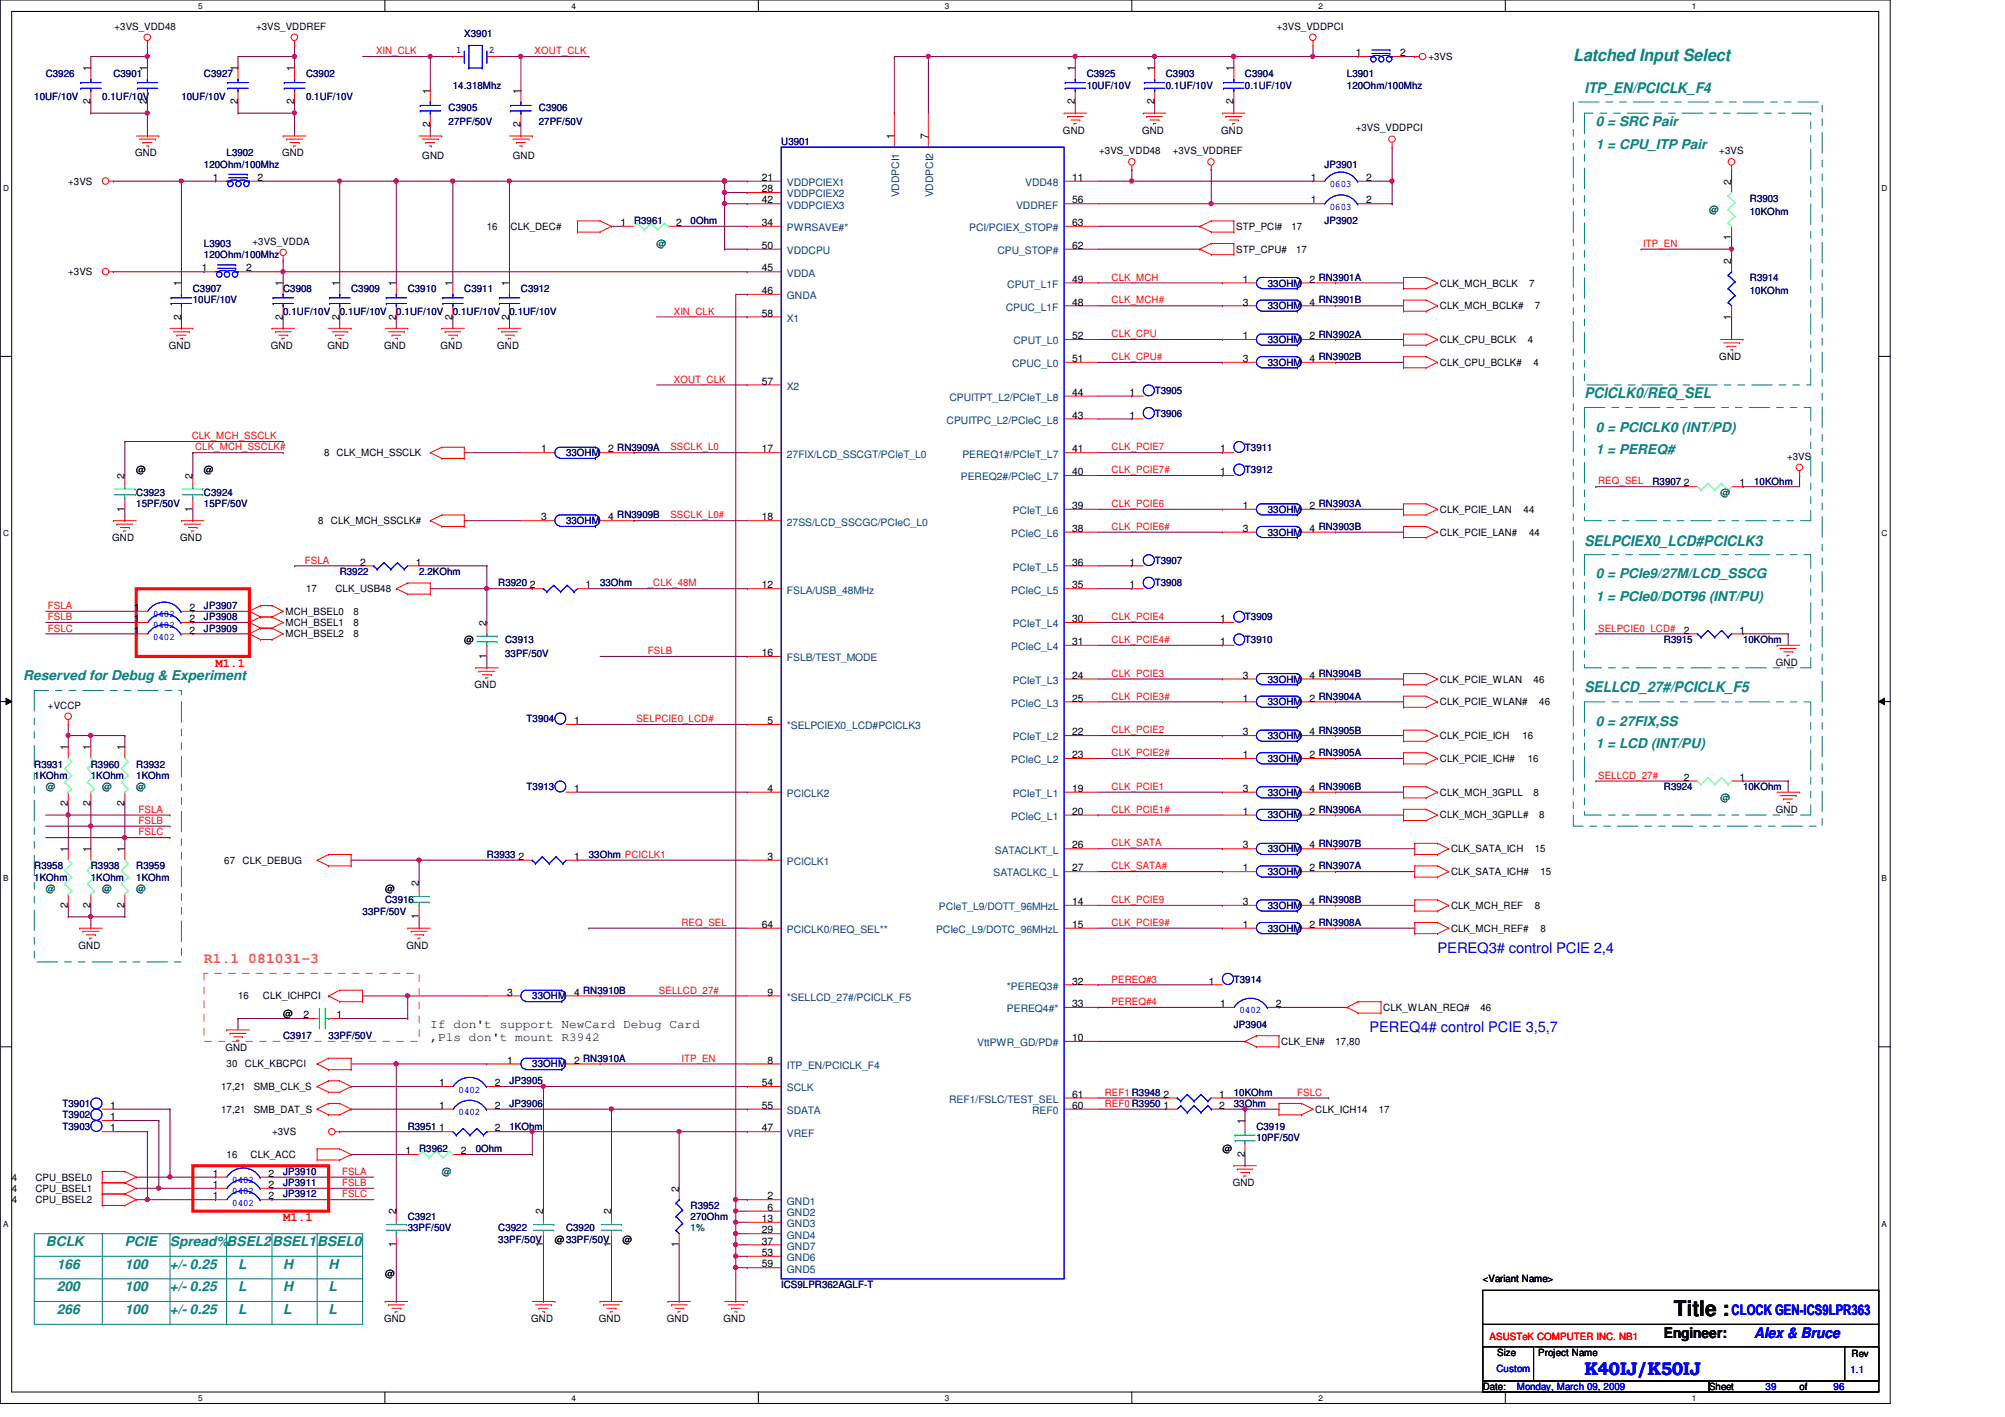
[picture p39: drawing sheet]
<svg xmlns="http://www.w3.org/2000/svg" width="297mm" height="210mm" viewBox="0 0 297 210" stroke-linecap="round" stroke-linejoin="round" font-family="sans-serif">
<defs><g id="words">
<text font-size="3.2" x="248" y="194.9">Title :</text>
<text font-size="2.7" fill="#00f" x="234.7" y="203.7">K40IJ/K50IJ</text>
<text font-size="2.5" fill="#008080" x="233.1" y="9">Latched Input Select</text>
<g font-size="2.2" fill="#008080">
<text x="234.7" y="13.8">ITP_EN/PCICLK_F4</text>
<text x="234.7" y="59">PCICLK0/REQ_SEL</text>
<text x="234.7" y="80.8">SELPCIEX0_LCD#PCICLK3</text>
<text x="234.7" y="102.6">SELLCD_27#/PCICLK_F5</text>
</g>
<text font-size="2.2" fill="#ff8000" x="30.2" y="142.6">R1.1 081031-3</text>
<g font-size="2.2" fill="#00f">
<text x="213" y="141.1">PEREQ3# control PCIE 2,4</text>
<text x="202.9" y="152.9">PEREQ4# control PCIE 3,5,7</text>
<text x="256.5" y="194.8">CLOCK GEN-ICS9LPR363</text>
<text x="259.9" y="198.2">Alex &amp; Bruce</text>
</g>
<text font-size="2.2" x="246.5" y="198.2">Engineer:</text>
<g font-size="2" fill="#008080">
<text x="236.4" y="22">1 = CPU_ITP Pair</text>
<text x="236.4" y="18.6">0 = SRC Pair</text>
<text x="236.4" y="63.9">0 = PCICLK0 (INT/PD)</text>
<text x="236.4" y="67.3">1 = PEREQ#</text>
<text x="236.4" y="89.1">1 = PCIe0/DOT96 (INT/PU)</text>
<text x="236.4" y="85.7">0 = PCIe9/27M/LCD_SSCG</text>
<text x="3.4" y="100.8">Reserved for Debug &amp; Experiment</text>
<text x="236.4" y="107.5">0 = 27FIX,SS</text>
<text x="236.4" y="110.8">1 = LCD (INT/PU)</text>
<text x="6.8" y="184.6">BCLK</text>
<text x="18.5" y="184.6">PCIE</text>
<text x="25.2" y="184.6">Spread%BSEL2</text>
<text x="40.3" y="184.6">BSEL1</text>
<text x="47" y="184.6">BSEL0</text>
<text x="8.4" y="191.3">200</text>
<text x="8.4" y="188">166</text>
<text x="18.5" y="191.3">100</text>
<text x="18.5" y="188">100</text>
<text x="25.2" y="188">+/- 0.25</text>
<text x="25.2" y="191.3">+/- 0.25</text>
<text x="35.3" y="188">L</text>
<text x="35.3" y="191.3">L</text>
<text x="41.9" y="191.3">H</text>
<text x="41.9" y="188">H</text>
<text x="48.7" y="191.3">L</text>
<text x="48.7" y="188">H</text>
<text x="8.4" y="194.6">266</text>
<text x="18.5" y="194.6">100</text>
<text x="25.2" y="194.6">+/- 0.25</text>
<text x="35.3" y="194.6">L</text>
<text x="41.9" y="194.6">L</text>
<text x="48.7" y="194.6">L</text>
</g>
<g font-size="1.8" fill="#f00">
<text x="31.9" y="98.8">M1.1</text>
<text x="41.9" y="180.9">M1.1</text>
</g>
<g font-size="1.8">
<text x="63.8" y="152.3">If don't support NewCard Debug Card</text>
<text x="63.8" y="154.3">,Pls don't mount R3942</text>
</g>
<g font-size="1.5">
<text x="17" y="4.4">+3VS_VDD48</text>
<text x="37.9" y="4.4">+3VS_VDDREF</text>
<text x="189.1" y="4.4">+3VS_VDDPCI</text>
<text x="13.4" y="10.6" transform="rotate(-90 13.4 10.6)">1</text>
<text x="21.8" y="10.6" transform="rotate(-90 21.8 10.6)">1</text>
<text x="35.2" y="10.6" transform="rotate(-90 35.2 10.6)">1</text>
<text x="43.6" y="10.6" transform="rotate(-90 43.6 10.6)">1</text>
<text x="159.3" y="10.6" transform="rotate(-90 159.3 10.6)">1</text>
<text x="171" y="10.6" transform="rotate(-90 171 10.6)">1</text>
<text x="182.7" y="10.6" transform="rotate(-90 182.7 10.6)">1</text>
<text x="200.9" y="8.3">1</text>
<text x="207.4" y="8.3">2</text>
<text x="211.6" y="8.9">+3VS</text>
<text x="13.4" y="15.5" transform="rotate(-90 13.4 15.5)">2</text>
<text x="21.8" y="15.5" transform="rotate(-90 21.8 15.5)">2</text>
<text x="35.2" y="15.5" transform="rotate(-90 35.2 15.5)">2</text>
<text x="43.6" y="15.5" transform="rotate(-90 43.6 15.5)">2</text>
<text x="63.7" y="13.9" transform="rotate(-90 63.7 13.9)">1</text>
<text x="77.1" y="13.9" transform="rotate(-90 77.1 13.9)">1</text>
<text x="159.3" y="15.5" transform="rotate(-90 159.3 15.5)">2</text>
<text x="171" y="15.5" transform="rotate(-90 171 15.5)">2</text>
<text x="182.7" y="15.5" transform="rotate(-90 182.7 15.5)">2</text>
<text x="20" y="23.2">GND</text>
<text x="41.8" y="23.2">GND</text>
<text x="62.6" y="23.5">GND</text>
<text x="63.7" y="18.8" transform="rotate(-90 63.7 18.8)">2</text>
<text x="76" y="23.5">GND</text>
<text x="77.1" y="18.8" transform="rotate(-90 77.1 18.8)">2</text>
<text x="132.5" y="20.6" transform="rotate(-90 132.5 20.6)">1</text>
<text x="137.5" y="20.6" transform="rotate(-90 137.5 20.6)">7</text>
<text x="157.5" y="19.8">GND</text>
<text x="162.9" y="22.8">+3VS_VDD48</text>
<text x="169.2" y="19.8">GND</text>
<text x="173.7" y="22.8">+3VS_VDDREF</text>
<text x="180.9" y="19.8">GND</text>
<text x="200.9" y="19.5">+3VS_VDDPCI</text>
<text x="254.7" y="22.8">+3VS</text>
<text x="10.1" y="27.3">+3VS</text>
<text x="31.5" y="26.8">1</text>
<text x="38.1" y="26.8">2</text>
<text x="112.9" y="26.8">21</text>
<text x="112.9" y="28.5">28</text>
<text x="158.8" y="26.8">11</text>
<text x="194.2" y="26.8">1</text>
<text x="202.4" y="26.8">2</text>
<text x="256.5" y="27.3" transform="rotate(-90 256.5 27.3)">2</text>
<text x="72.1" y="34.1">16</text>
<text x="75.6" y="34.1">CLK_DEC#</text>
<text x="91.9" y="33.5">1</text>
<text x="100.2" y="33.5">2</text>
<text x="112.9" y="33.5">34</text>
<text x="112.9" y="30.1">42</text>
<text x="158.8" y="30.1">56</text>
<text x="158.8" y="33.5">63</text>
<text x="183.1" y="34.1">STP_PCI#</text>
<text x="191.3" y="34.1">17</text>
<text x="194.2" y="30.1">1</text>
<text x="202.4" y="30.1">2</text>
<text x="256.5" y="35.6" transform="rotate(-90 256.5 35.6)">1</text>
<text x="10.1" y="40.8">+3VS</text>
<text x="29.9" y="40.2">1</text>
<text x="36.4" y="40.2">2</text>
<text x="37.4" y="36.2">+3VS_VDDA</text>
<text x="112.9" y="40.2">45</text>
<text x="112.9" y="36.9">50</text>
<text x="158.8" y="41.9">49</text>
<text x="158.8" y="36.9">62</text>
<text x="183.1" y="37.4">STP_CPU#</text>
<text x="184.1" y="41.9">1</text>
<text x="192" y="37.4">17</text>
<text x="194" y="41.9">2 RN3901A</text>
<text x="256.5" y="39.1" transform="rotate(-90 256.5 39.1)">2</text>
<text x="26.8" y="47.3" transform="rotate(-90 26.8 47.3)">2</text>
<text x="26.8" y="42.4" transform="rotate(-90 26.8 42.4)">1</text>
<text x="41.9" y="47.3" transform="rotate(-90 41.9 47.3)">2</text>
<text x="41.9" y="42.4" transform="rotate(-90 41.9 42.4)">1</text>
<text x="50.3" y="47.3" transform="rotate(-90 50.3 47.3)">2</text>
<text x="50.3" y="42.4" transform="rotate(-90 50.3 42.4)">1</text>
<text x="58.7" y="47.3" transform="rotate(-90 58.7 47.3)">2</text>
<text x="58.7" y="42.4" transform="rotate(-90 58.7 42.4)">1</text>
<text x="67.1" y="47.3" transform="rotate(-90 67.1 47.3)">2</text>
<text x="67.1" y="42.4" transform="rotate(-90 67.1 42.4)">1</text>
<text x="75.4" y="47.3" transform="rotate(-90 75.4 47.3)">2</text>
<text x="75.4" y="42.4" transform="rotate(-90 75.4 42.4)">1</text>
<text x="112.9" y="43.6">46</text>
<text x="112.9" y="46.9">58</text>
<text x="158.8" y="45.3">48</text>
<text x="184.1" y="45.3">3</text>
<text x="194" y="45.3">4 RN3901B</text>
<text x="213.3" y="45.8">CLK_MCH_BCLK#</text>
<text x="213.3" y="42.5">CLK_MCH_BCLK</text>
<text x="226.5" y="42.5">7</text>
<text x="227.4" y="45.8">7</text>
<text x="256.5" y="47.3" transform="rotate(-90 256.5 47.3)">1</text>
<text x="25" y="51.6">GND</text>
<text x="40.1" y="51.6">GND</text>
<text x="48.5" y="51.6">GND</text>
<text x="56.9" y="51.6">GND</text>
<text x="65.3" y="51.6">GND</text>
<text x="73.7" y="51.6">GND</text>
<text x="158.8" y="53.6">51</text>
<text x="158.8" y="50.2">52</text>
<text x="184.1" y="50.2">1</text>
<text x="184.1" y="53.6">3</text>
<text x="194" y="50.2">2 RN3902A</text>
<text x="194" y="53.6">4 RN3902B</text>
<text x="213.3" y="50.8">CLK_CPU_BCLK</text>
<text x="226.4" y="50.8">4</text>
<text x="254.7" y="53.3">GND</text>
<text x="112.9" y="57">57</text>
<text x="158.8" y="58.6">44</text>
<text x="167.3" y="58.6">1</text>
<text x="213.3" y="54.2">CLK_CPU_BCLK#</text>
<text x="227.2" y="54.2">4</text>
<text x="158.8" y="62">43</text>
<text x="167.3" y="62">1</text>
<text x="18.5" y="70.9" transform="rotate(-90 18.5 70.9)">2</text>
<text x="20.2" y="70.1">@</text>
<text x="28.5" y="70.9" transform="rotate(-90 28.5 70.9)">2</text>
<text x="30.2" y="70.1">@</text>
<text x="48" y="67.6">8</text>
<text x="49.9" y="67.6">CLK_MCH_SSCLK</text>
<text x="80.2" y="67">1</text>
<text x="90.1" y="67">2 RN3909A</text>
<text x="112.9" y="67">17</text>
<text x="158.8" y="70.4">40</text>
<text x="158.8" y="67">41</text>
<text x="180.8" y="67">1</text>
<text x="180.8" y="70.4">1</text>
<text x="264.7" y="68.1">+3VS</text>
<text x="18.5" y="75.8" transform="rotate(-90 18.5 75.8)">1</text>
<text x="28.5" y="75.8" transform="rotate(-90 28.5 75.8)">1</text>
<text x="47.2" y="77.6">8</text>
<text x="49" y="77.6">CLK_MCH_SSCLK#</text>
<text x="80.2" y="77.1">3</text>
<text x="90.1" y="77.1">4 RN3909B</text>
<text x="112.9" y="77.1">18</text>
<text x="158.8" y="75.4">39</text>
<text x="184.1" y="75.4">1</text>
<text x="194" y="75.4">2 RN3903A</text>
<text x="213.3" y="76">CLK_PCIE_LAN</text>
<text x="225.7" y="76">44</text>
<text x="249.5" y="72.1">2</text>
<text x="257.7" y="72.1">1</text>
<text x="16.6" y="80.2">GND</text>
<text x="26.7" y="80.2">GND</text>
<text x="53.3" y="83.8">2</text>
<text x="61.6" y="83.8">1</text>
<text x="158.8" y="83.8">36</text>
<text x="158.8" y="78.8">38</text>
<text x="167.3" y="83.8">1</text>
<text x="184.1" y="78.8">3</text>
<text x="194" y="78.8">4 RN3903B</text>
<text x="213.3" y="79.3">CLK_PCIE_LAN#</text>
<text x="226.5" y="79.3">44</text>
<text x="45.3" y="87.7">17</text>
<text x="49.7" y="87.7">CLK_USB48</text>
<text x="78.5" y="87.2">2</text>
<text x="86.7" y="87.2">1</text>
<text x="112.9" y="87.2">12</text>
<text x="158.8" y="87.2">35</text>
<text x="167.3" y="87.2">1</text>
<text x="19.8" y="93.9">1</text>
<text x="19.8" y="92.2">1</text>
<text x="19.8" y="90.5">1</text>
<text x="28.1" y="93.9">2</text>
<text x="28.1" y="92.2">2</text>
<text x="28.1" y="90.5">2</text>
<text x="42.3" y="92.8">MCH_BSEL1</text>
<text x="42.3" y="94.4">MCH_BSEL2</text>
<text x="42.3" y="91.1">MCH_BSEL0</text>
<text x="52.4" y="92.8">8</text>
<text x="52.4" y="94.4">8</text>
<text x="52.4" y="91.1">8</text>
<text x="68.8" y="95.2">@</text>
<text x="72.1" y="92.7" transform="rotate(-90 72.1 92.7)">2</text>
<text x="158.8" y="92.2">30</text>
<text x="158.8" y="95.5">31</text>
<text x="180.8" y="92.2">1</text>
<text x="180.8" y="95.5">1</text>
<text x="249.5" y="93.9">2</text>
<text x="257.7" y="93.9">1</text>
<text x="70.3" y="101.9">GND</text>
<text x="72.1" y="97.6" transform="rotate(-90 72.1 97.6)">1</text>
<text x="112.9" y="97.2">16</text>
<text x="158.8" y="100.5">24</text>
<text x="184.1" y="100.5">3</text>
<text x="194" y="100.5">4 RN3904B</text>
<text x="213.3" y="101.1">CLK_PCIE_WLAN</text>
<text x="227.2" y="101.1">46</text>
<text x="263.1" y="98.6">GND</text>
<text x="7.1" y="105">+VCCP</text>
<text x="85" y="107.3">1</text>
<text x="113.7" y="107.3">5</text>
<text x="158.8" y="103.9">25</text>
<text x="184.1" y="103.9">1</text>
<text x="194" y="103.9">2 RN3904A</text>
<text x="213.3" y="104.5">CLK_PCIE_WLAN#</text>
<text x="228" y="104.5">46</text>
<text x="10.1" y="111.2" transform="rotate(-90 10.1 111.2)">1</text>
<text x="13.4" y="111.2" transform="rotate(-90 13.4 111.2)">1</text>
<text x="18.5" y="111.2" transform="rotate(-90 18.5 111.2)">1</text>
<text x="158.8" y="108.9">22</text>
<text x="158.8" y="112.3">23</text>
<text x="184.1" y="108.9">3</text>
<text x="184.1" y="112.3">1</text>
<text x="194" y="108.9">4 RN3905B</text>
<text x="194" y="112.3">2 RN3905A</text>
<text x="213.3" y="109.5">CLK_PCIE_ICH</text>
<text x="213.3" y="112.9">CLK_PCIE_ICH#</text>
<text x="225.5" y="109.5">16</text>
<text x="226.4" y="112.9">16</text>
<text x="10.1" y="119.4" transform="rotate(-90 10.1 119.4)">2</text>
<text x="13.4" y="119.4" transform="rotate(-90 13.4 119.4)">2</text>
<text x="18.5" y="119.4" transform="rotate(-90 18.5 119.4)">2</text>
<text x="85" y="117.3">1</text>
<text x="113.7" y="117.3">4</text>
<text x="158.8" y="117.3">19</text>
<text x="184.1" y="117.3">3</text>
<text x="194" y="117.3">4 RN3906B</text>
<text x="213.3" y="117.9">CLK_MCH_3GPLL</text>
<text x="227.2" y="117.9">8</text>
<text x="249.5" y="115.7">2</text>
<text x="257.7" y="115.7">1</text>
<text x="158.8" y="120.7">20</text>
<text x="158.8" y="125.7">26</text>
<text x="184.1" y="125.7">3</text>
<text x="184.1" y="120.7">1</text>
<text x="194" y="125.7">4 RN3907B</text>
<text x="194" y="120.7">2 RN3906A</text>
<text x="213.3" y="121.2">CLK_MCH_3GPLL#</text>
<text x="228" y="121.2">8</text>
<text x="263.1" y="120.4">GND</text>
<text x="10.1" y="126.2" transform="rotate(-90 10.1 126.2)">1</text>
<text x="13.4" y="126.2" transform="rotate(-90 13.4 126.2)">1</text>
<text x="18.5" y="126.2" transform="rotate(-90 18.5 126.2)">1</text>
<text x="33.2" y="127.9">67</text>
<text x="35.9" y="127.9">CLK_DEBUG</text>
<text x="62.1" y="131.3" transform="rotate(-90 62.1 131.3)">2</text>
<text x="76.8" y="127.4">2</text>
<text x="85" y="127.4">1</text>
<text x="113.7" y="127.4">3</text>
<text x="158.8" y="129.1">27</text>
<text x="184.1" y="129.1">1</text>
<text x="194" y="129.1">2 RN3907A</text>
<text x="215" y="129.6">CLK_SATA_ICH#</text>
<text x="215" y="126.3">CLK_SATA_ICH</text>
<text x="227.4" y="126.3">15</text>
<text x="228.2" y="129.6">15</text>
<text x="10.1" y="134.5" transform="rotate(-90 10.1 134.5)">2</text>
<text x="13.4" y="134.5" transform="rotate(-90 13.4 134.5)">2</text>
<text x="18.5" y="134.5" transform="rotate(-90 18.5 134.5)">2</text>
<text x="57.1" y="132.1">@</text>
<text x="62.1" y="136.1" transform="rotate(-90 62.1 136.1)">1</text>
<text x="112.9" y="137.5">64</text>
<text x="158.8" y="134.1">14</text>
<text x="158.8" y="137.5">15</text>
<text x="184.1" y="137.5">1</text>
<text x="184.1" y="134.1">3</text>
<text x="194" y="137.5">2 RN3908A</text>
<text x="194" y="134.1">4 RN3908B</text>
<text x="215" y="134.7">CLK_MCH_REF</text>
<text x="227.4" y="134.7">8</text>
<text x="11.6" y="140.5">GND</text>
<text x="60.2" y="140.5">GND</text>
<text x="215" y="138">CLK_MCH_REF#</text>
<text x="228.2" y="138">8</text>
<text x="35.3" y="148">16</text>
<text x="38.9" y="148">CLK_ICHPCI</text>
<text x="75.1" y="147.5">3</text>
<text x="85" y="147.5">4 RN3910B</text>
<text x="113.7" y="147.5">9</text>
<text x="158.8" y="145.8">32</text>
<text x="158.8" y="149.2">33</text>
<text x="179.1" y="145.8">1</text>
<text x="180.8" y="149.2">1</text>
<text x="189" y="149.2">2</text>
<text x="204.9" y="149.7">CLK_WLAN_REQ#</text>
<text x="219.3" y="149.7">46</text>
<text x="33.4" y="155.6">GND</text>
<text x="41.9" y="150.6">@</text>
<text x="45" y="150.8">2</text>
<text x="49.9" y="150.8">1</text>
<text x="158.8" y="154.2">10</text>
<text x="189.8" y="154.8">CLK_EN#</text>
<text x="197.9" y="154.8">17,80</text>
<text x="32.8" y="161.5">17,21</text>
<text x="33.6" y="158.1">30</text>
<text x="36.3" y="158.1">CLK_KBCPCI</text>
<text x="37.6" y="161.5">SMB_CLK_S</text>
<text x="65.1" y="160.9">1</text>
<text x="73.3" y="160.9">2</text>
<text x="75.1" y="157.6">1</text>
<text x="85" y="157.6">2 RN3910A</text>
<text x="112.9" y="160.9">54</text>
<text x="113.7" y="157.6">8</text>
<text x="16.3" y="165.9">1</text>
<text x="16.3" y="167.6">1</text>
<text x="16.3" y="164.3">1</text>
<text x="32.8" y="164.8">17,21</text>
<text x="37.6" y="164.8">SMB_DAT_S</text>
<text x="65.1" y="164.3">1</text>
<text x="65.1" y="167.6">1</text>
<text x="73.3" y="164.3">2</text>
<text x="73.3" y="167.6">2</text>
<text x="112.9" y="167.6">47</text>
<text x="112.9" y="164.3">55</text>
<text x="158.8" y="164.3">60</text>
<text x="158.8" y="162.6">61</text>
<text x="172.4" y="164.3">1</text>
<text x="172.4" y="162.6">2</text>
<text x="180.6" y="164.3">2</text>
<text x="180.6" y="162.6">1</text>
<text x="184.4" y="166.5" transform="rotate(-90 184.4 166.5)">1</text>
<text x="194.9" y="164.8">CLK_ICH14</text>
<text x="204.3" y="164.8">17</text>
<text x="33.6" y="171.5">16</text>
<text x="37.1" y="171.5">CLK_ACC</text>
<text x="40.3" y="168.2">+3VS</text>
<text x="60.1" y="171">1</text>
<text x="68.3" y="171">2</text>
<text x="181.1" y="170.7">@</text>
<text x="184.4" y="171.4" transform="rotate(-90 184.4 171.4)">2</text>
<text x="1.7" y="176.6">4</text>
<text x="1.7" y="178.2">4</text>
<text x="1.7" y="174.9">4</text>
<text x="5.2" y="176.6">CPU_BSEL1</text>
<text x="5.2" y="178.2">CPU_BSEL2</text>
<text x="5.2" y="174.9">CPU_BSEL0</text>
<text x="31.5" y="174.3">1</text>
<text x="31.5" y="176">1</text>
<text x="31.5" y="177.7">1</text>
<text x="39.8" y="174.3">2</text>
<text x="39.8" y="176">2</text>
<text x="39.8" y="177.7">2</text>
<text x="58.7" y="179.9" transform="rotate(-90 58.7 179.9)">2</text>
<text x="80.5" y="179.9" transform="rotate(-90 80.5 179.9)">2</text>
<text x="90.5" y="179.9" transform="rotate(-90 90.5 179.9)">2</text>
<text x="100.6" y="176.5" transform="rotate(-90 100.6 176.5)">2</text>
<text x="113.7" y="177.7">2</text>
<text x="113.7" y="179.4">6</text>
<text x="182.6" y="175.7">GND</text>
<text x="58.7" y="184.8" transform="rotate(-90 58.7 184.8)">1</text>
<text x="80.5" y="184.8" transform="rotate(-90 80.5 184.8)">1</text>
<text x="82.2" y="184.1">@33PF/50V</text>
<text x="90.5" y="184.8" transform="rotate(-90 90.5 184.8)">1</text>
<text x="92.2" y="184.1">@</text>
<text x="100.6" y="184.8" transform="rotate(-90 100.6 184.8)">1</text>
<text x="112.9" y="181">13</text>
<text x="112.9" y="182.7">29</text>
<text x="112.9" y="184.4">37</text>
<text x="57.1" y="189.1">@</text>
<text x="112.9" y="186.1">53</text>
<text x="112.9" y="187.7">59</text>
<text x="219.7" y="189.9">&lt;Variant Name&gt;</text>
<text x="56.9" y="195.8">GND</text>
<text x="78.7" y="195.8">GND</text>
<text x="88.7" y="195.8">GND</text>
<text x="98.8" y="195.8">GND</text>
<text x="107.2" y="195.8">GND</text>
<text x="221.8" y="200.9">Size</text>
<text x="227.9" y="200.9">Project Name</text>
<text x="274.3" y="201">Rev</text>
<text x="219.7" y="205.9">Date:</text>
<text x="253.2" y="205.9">Sheet</text>
<text x="266.6" y="205.9">of</text>
</g>
<g font-size="1.5" fill="#000080">
<text x="68.8" y="5.5">X3901</text>
<text x="6.8" y="11.4">C3926</text>
<text x="16.8" y="11.4">C3901</text>
<text x="30.2" y="11.4">C3927</text>
<text x="45.3" y="11.4">C3902</text>
<text x="161" y="11.4">C3925</text>
<text x="172.7" y="11.4">C3903</text>
<text x="184.4" y="11.4">C3904</text>
<text x="199.6" y="11.4">L3901</text>
<text x="5.1" y="14.8">10UF/10V</text>
<text x="15.2" y="14.8">0.1UF/10V</text>
<text x="26.9" y="14.8">10UF/10V</text>
<text x="45.3" y="14.8">0.1UF/10V</text>
<text x="66.5" y="16.5">C3905</text>
<text x="67.1" y="13.1">14.318Mhz</text>
<text x="79.8" y="16.5">C3906</text>
<text x="161" y="13.1">10UF/10V</text>
<text x="172.7" y="13.1">0.1UF/10V</text>
<text x="184.4" y="13.1">0.1UF/10V</text>
<text x="199.6" y="13.1">120Ohm/100Mhz</text>
<text x="33.6" y="23.2">L3902</text>
<text x="66.5" y="18.5">27PF/50V</text>
<text x="79.8" y="18.5">27PF/50V</text>
<text x="115.7" y="21.5">U3901</text>
<text x="30.2" y="24.8">120Ohm/100Mhz</text>
<text x="196.2" y="24.8">JP3901</text>
<text x="259.2" y="29.9">R3903</text>
<text x="93.9" y="33.2">R3961</text>
<text x="102.3" y="33.2">0Ohm</text>
<text x="196.2" y="33.2">JP3902</text>
<text x="259.2" y="31.9">10KOhm</text>
<text x="30.2" y="36.6">L3903</text>
<text x="30.2" y="38.3">120Ohm/100Mhz</text>
<text x="259.2" y="41.6">R3914</text>
<text x="28.6" y="43.3">C3907</text>
<text x="28.6" y="45">10UF/10V</text>
<text x="41.9" y="43.3">C3908</text>
<text x="41.9" y="46.7">0.1UF/10V</text>
<text x="50.3" y="46.7">0.1UF/10V</text>
<text x="52" y="43.3">C3909</text>
<text x="58.7" y="46.7">0.1UF/10V</text>
<text x="60.4" y="43.3">C3910</text>
<text x="67.1" y="46.7">0.1UF/10V</text>
<text x="68.8" y="43.3">C3911</text>
<text x="75.5" y="46.7">0.1UF/10V</text>
<text x="77.2" y="43.3">C3912</text>
<text x="187.8" y="45.8">33OHM</text>
<text x="187.8" y="42.5">33OHM</text>
<text x="259.2" y="43.6">10KOhm</text>
<text x="187.8" y="50.8">33OHM</text>
<text x="171.1" y="58.4">T3905</text>
<text x="187.8" y="54.2">33OHM</text>
<text x="171.1" y="61.7">T3906</text>
<text x="83.9" y="67.6">33OHM</text>
<text x="184.4" y="66.8">T3911</text>
<text x="184.4" y="70.1">T3912</text>
<text x="244.8" y="71.8">R3907</text>
<text x="259.9" y="71.8">10KOhm</text>
<text x="20.2" y="73.4">C3923</text>
<text x="20.2" y="75.1">15PF/50V</text>
<text x="30.2" y="73.4">C3924</text>
<text x="30.2" y="75.1">15PF/50V</text>
<text x="83.9" y="77.6">33OHM</text>
<text x="187.8" y="76">33OHM</text>
<text x="171.1" y="83.5">T3907</text>
<text x="187.8" y="79.3">33OHM</text>
<text x="50.3" y="85.2">R3922</text>
<text x="62.1" y="85.2">2.2KOhm</text>
<text x="73.8" y="86.9">R3920</text>
<text x="88.9" y="86.9">33Ohm</text>
<text x="171.1" y="86.9">T3908</text>
<text x="30.2" y="93.6">JP3909</text>
<text x="30.2" y="91.9">JP3908</text>
<text x="30.2" y="90.2">JP3907</text>
<text x="74.8" y="95.2">C3913</text>
<text x="184.4" y="91.9">T3909</text>
<text x="184.4" y="95.2">T3910</text>
<text x="246.5" y="95.2">R3915</text>
<text x="258.2" y="95.2">10KOhm</text>
<text x="74.8" y="97.3">33PF/50V</text>
<text x="187.8" y="101.1">33OHM</text>
<text x="78" y="107">T3904</text>
<text x="187.8" y="104.5">33OHM</text>
<text x="5.1" y="113.7">R3931</text>
<text x="13.5" y="113.7">R3960</text>
<text x="20.2" y="113.7">R3932</text>
<text x="187.8" y="109.5">33OHM</text>
<text x="187.8" y="112.9">33OHM</text>
<text x="5.1" y="115.4">1KOhm</text>
<text x="13.5" y="115.4">1KOhm</text>
<text x="20.2" y="115.4">1KOhm</text>
<text x="78" y="117.1">T3913</text>
<text x="187.8" y="117.9">33OHM</text>
<text x="246.5" y="117.1">R3924</text>
<text x="258.2" y="117.1">10KOhm</text>
<text x="187.8" y="121.2">33OHM</text>
<text x="5.1" y="128.8">R3958</text>
<text x="5.1" y="130.5">1KOhm</text>
<text x="13.5" y="128.8">R3938</text>
<text x="13.5" y="130.5">1KOhm</text>
<text x="20.2" y="128.8">R3959</text>
<text x="20.2" y="130.5">1KOhm</text>
<text x="72.1" y="127.1">R3933</text>
<text x="87.2" y="127.1">33Ohm PCICLK1</text>
<text x="187.8" y="129.6">33OHM</text>
<text x="187.8" y="126.3">33OHM</text>
<text x="53.7" y="135.5">33PF/50V</text>
<text x="57.1" y="133.8">C3916</text>
<text x="187.8" y="134.7">33OHM</text>
<text x="187.8" y="138">33OHM</text>
<text x="78.9" y="148">33OHM</text>
<text x="182.8" y="145.5">T3914</text>
<text x="41.9" y="153.9">C3917</text>
<text x="48.7" y="153.9">33PF/50V</text>
<text x="182.8" y="152.2">JP3904</text>
<text x="75.5" y="160.6">JP3905</text>
<text x="78.9" y="158.1">33OHM</text>
<text x="9.3" y="165.7">T3902</text>
<text x="9.3" y="167.3">T3903</text>
<text x="9.3" y="164">T3901</text>
<text x="60.4" y="167.3">R3951</text>
<text x="75.5" y="164">JP3906</text>
<text x="75.5" y="167.3">1KOhm</text>
<text x="182.8" y="164">33Ohm</text>
<text x="182.8" y="162.3">10KOhm</text>
<text x="186.1" y="167.3">C3919</text>
<text x="62.1" y="170.7">R3962</text>
<text x="70.5" y="170.7">0Ohm</text>
<text x="186.1" y="169">10PF/50V</text>
<text x="41.9" y="174">JP3910</text>
<text x="41.9" y="175.7">JP3911</text>
<text x="41.9" y="177.4">JP3912</text>
<text x="102.3" y="179.1">R3952</text>
<text x="60.4" y="180.8">C3921</text>
<text x="60.4" y="182.4">33PF/50V</text>
<text x="73.8" y="182.4">C3922</text>
<text x="73.8" y="184.1">33PF/50V</text>
<text x="83.9" y="182.4">C3920</text>
<text x="102.3" y="180.8">270Ohm</text>
<text x="115.7" y="190.8">ICS9LPR362AGLF-T</text>
</g>
<g font-size="1.5" fill="#f00">
<text x="55.7" y="8">XIN_CLK</text>
<text x="79.2" y="8">XOUT_CLK</text>
<text x="164.7" y="41.6">CLK_MCH</text>
<text x="243.5" y="36.6">ITP_EN</text>
<text x="99.8" y="46.6">XIN_CLK</text>
<text x="164.7" y="45">CLK_MCH#</text>
<text x="164.7" y="50">CLK_CPU</text>
<text x="164.7" y="53.3">CLK_CPU#</text>
<text x="99.8" y="56.7">XOUT_CLK</text>
<text x="28.4" y="65.1">CLK_MCH_SSCLK</text>
<text x="28.9" y="66.7">CLK_MCH_SSCLK#</text>
<text x="99.3" y="66.7">SSCLK_L0</text>
<text x="164.7" y="66.7">CLK_PCIE7</text>
<text x="164.7" y="70.1">CLK_PCIE7#</text>
<text x="236.8" y="71.8">REQ_SEL</text>
<text x="99.3" y="76.8">SSCLK_L0#</text>
<text x="164.7" y="75.1">CLK_PCIE6</text>
<text x="45.2" y="83.5">FSLA</text>
<text x="164.7" y="78.5">CLK_PCIE6#</text>
<text x="96" y="86.9">_CLK_48M</text>
<text x="7.1" y="91.9">FSLB</text>
<text x="7.1" y="93.6">FSLC</text>
<text x="7.1" y="90.2">FSLA</text>
<text x="164.7" y="95.2">CLK_PCIE4#</text>
<text x="164.7" y="91.9">CLK_PCIE4</text>
<text x="236.8" y="93.6">SELPCIE0_LCD#</text>
<text x="96" y="96.9">FSLB</text>
<text x="164.7" y="100.2">CLK_PCIE3</text>
<text x="94.3" y="107">SELPCIE0_LCD#</text>
<text x="164.7" y="103.6">CLK_PCIE3#</text>
<text x="164.7" y="112">CLK_PCIE2#</text>
<text x="164.7" y="108.6">CLK_PCIE2</text>
<text x="164.7" y="117">CLK_PCIE1</text>
<text x="236.8" y="115.4">SELLCD_27#</text>
<text x="20.5" y="123.7">FSLC</text>
<text x="20.5" y="120.4">FSLA</text>
<text x="20.5" y="122">FSLB</text>
<text x="164.7" y="125.4">CLK_SATA</text>
<text x="164.7" y="120.4">CLK_PCIE1#</text>
<text x="164.7" y="128.8">CLK_SATA#</text>
<text x="101" y="137.2">REQ_SEL</text>
<text x="164.7" y="137.2">CLK_PCIE9#</text>
<text x="164.7" y="133.8">CLK_PCIE9</text>
<text x="97.6" y="147.2">SELLCD_27#</text>
<text x="164.7" y="148.9">PEREQ#4</text>
<text x="164.7" y="145.5">PEREQ#3</text>
<text x="101" y="157.3">ITP_EN</text>
<text x="163.7" y="164">REF0 R3950</text>
<text x="163.7" y="162.3">REF1 R3948</text>
<text x="192.2" y="162.3">FSLC</text>
<text x="50.7" y="175.7">FSLB</text>
<text x="50.7" y="174">FSLA</text>
<text x="50.7" y="177.4">FSLC</text>
<text x="220.7" y="198.5">ASUSTeK COMPUTER INC. NB1</text>
</g>
<g font-size="1.5" fill="#00f">
<text x="67.6" y="7.8">1</text>
<text x="72.5" y="7.8">2</text>
<text x="197" y="27.7">0603</text>
<text x="197" y="31.1">0603</text>
<text x="22.7" y="94.8">0402</text>
<text x="22.7" y="93.1">0402</text>
<text x="22.7" y="91.4">0402</text>
<text x="183.6" y="150.1">0402</text>
<text x="67.9" y="161.8">0402</text>
<text x="67.9" y="165.2">0402</text>
<text x="34.4" y="175.3">0402</text>
<text x="34.4" y="176.9">0402</text>
<text x="34.4" y="178.6">0402</text>
<text x="221.7" y="203.2">Custom</text>
<text x="274.1" y="203.4">1.1</text>
<text x="224.7" y="205.9">Monday, March 09, 2009</text>
<text x="261.6" y="205.9">39</text>
<text x="271.6" y="205.9">96</text>
</g>
<g font-size="1.5" fill="#004080">
<text x="116.6" y="27.6">VDDPCIEX1</text>
<text x="116.6" y="29.3">VDDPCIEX2</text>
<text x="133.2" y="29.3" transform="rotate(-90 133.2 29.3)">VDDPCI1</text>
<text x="138.3" y="29.3" transform="rotate(-90 138.3 29.3)">VDDPCI2</text>
<text x="151.9" y="27.6">VDD48</text>
<text x="116.6" y="34.2">PWRSAVE#*</text>
<text x="116.6" y="30.9">VDDPCIEX3</text>
<text x="143.6" y="34.2">PCI/PCIEX_STOP#</text>
<text x="150.5" y="30.9">VDDREF</text>
<text x="116.6" y="41">VDDA</text>
<text x="116.6" y="37.6">VDDCPU</text>
<text x="147.8" y="37.6">CPU_STOP#</text>
<text x="116.6" y="44.3">GNDA</text>
<text x="116.6" y="47.7">X1</text>
<text x="149" y="46">CPUC_L1F</text>
<text x="149.2" y="42.6">CPUT_L1F</text>
<text x="150.2" y="51">CPUT_L0</text>
<text x="116.6" y="57.7">X2</text>
<text x="140.7" y="59.4">CPUITPT_L2/PCIeT_L8</text>
<text x="149.9" y="54.4">CPUC_L0</text>
<text x="140.2" y="62.8">CPUITPC_L2/PCIeC_L8</text>
<text x="116.6" y="67.8">27FIX/LCD_SSCGT/PCIeT_L0</text>
<text x="142.4" y="71.2">PEREQ2#/PCIeC_L7</text>
<text x="142.6" y="67.8">PEREQ1#/PCIeT_L7</text>
<text x="116.6" y="77.9">27SS/LCD_SSCGC/PCIeC_L0</text>
<text x="150" y="76.2">PCIeT_L6</text>
<text x="149.8" y="79.5">PCIeC_L6</text>
<text x="116.6" y="87.9">FSLA/USB_48MHz</text>
<text x="149.8" y="87.9">PCIeC_L5</text>
<text x="150" y="84.5">PCIeT_L5</text>
<text x="150" y="92.9">PCIeT_L4</text>
<text x="116.6" y="98">FSLB/TEST_MODE</text>
<text x="149.8" y="96.3">PCIeC_L4</text>
<text x="150" y="101.3">PCIeT_L3</text>
<text x="149.8" y="104.7">PCIeC_L3</text>
<text x="116.6" y="108">*SELPCIEX0_LCD#PCICLK3</text>
<text x="149.8" y="113.1">PCIeC_L2</text>
<text x="150" y="109.7">PCIeT_L2</text>
<text x="116.6" y="118.1">PCICLK2</text>
<text x="150" y="118.1">PCIeT_L1</text>
<text x="149.8" y="121.5">PCIeC_L1</text>
<text x="116.6" y="128.1">PCICLK1</text>
<text x="147.2" y="129.8">SATACLKC_L</text>
<text x="147.4" y="126.4">SATACLKT_L</text>
<text x="139.1" y="134.8">PCIeT_L9/DOTT_96MHzL</text>
<text x="116.6" y="138.2">PCICLK0/REQ_SEL**</text>
<text x="138.7" y="138.2">PCIeC_L9/DOTC_96MHzL</text>
<text x="116.6" y="148.3">*SELLCD_27#/PCICLK_F5</text>
<text x="149.2" y="146.6">*PEREQ3#</text>
<text x="149.2" y="149.9">PEREQ4#*</text>
<text x="144.8" y="155">VttPWR_GD/PD#</text>
<text x="116.6" y="158.3">ITP_EN/PCICLK_F4</text>
<text x="116.6" y="161.7">SCLK</text>
<text x="116.6" y="165">SDATA</text>
<text x="140.6" y="163.4">REF1/FSLC/TEST_SEL</text>
<text x="152.9" y="165">REF0</text>
<text x="116.6" y="168.4">VREF</text>
<text x="116.6" y="178.4">GND1</text>
<text x="116.6" y="180.1">GND2</text>
<text x="116.6" y="181.8">GND3</text>
<text x="116.6" y="183.5">GND4</text>
<text x="116.6" y="185.1">GND7</text>
<text x="116.6" y="186.8">GND6</text>
<text x="116.6" y="188.5">GND5</text>
</g>
<g font-size="1.5" fill="#008000">
<text x="253.2" y="31.5">@</text>
<text x="97.3" y="36.6">@</text>
<text x="254.9" y="73.4">@</text>
<text x="6.8" y="117.1">@</text>
<text x="15.2" y="117.1">@</text>
<text x="20.2" y="117.1">@</text>
<text x="254.9" y="118.7">@</text>
<text x="6.8" y="132.1">@</text>
<text x="15.2" y="132.1">@</text>
<text x="20.2" y="132.1">@</text>
<text x="65.4" y="174">@</text>
<text x="102.3" y="182.4">1%</text>
</g>
<g font-size="1.2">
<text x="29.4" y="1.3">5</text>
<text x="84.7" y="1.3">4</text>
<text x="140" y="1.3">3</text>
<text x="195.3" y="1.3">2</text>
<text x="250.7" y="1.3">1</text>
<text x=".5" y="28.3">D</text>
<text x="278.8" y="28.3">D</text>
<text x=".5" y="79.4">C</text>
<text x="278.8" y="79.4">C</text>
<text x=".5" y="130.6">B</text>
<text x="278.8" y="130.6">B</text>
<text x=".5" y="181.7">A</text>
<text x="278.8" y="181.7">A</text>
<text x="29.4" y="207.5">5</text>
<text x="84.7" y="207.5">4</text>
<text x="140" y="207.5">3</text>
<text x="195.3" y="207.5">2</text>
<text x="250.7" y="207.5">1</text>
</g>
</g></defs>
<path d="M0 0h280v207.9h-280zM1.7 1.7h276.6v204.5h-276.6z" fill="none" stroke="#000" stroke-width=".15"/>
<g fill="#fff">
<path d="M29.4 .2h.6v1.3h-.6z"/>
<path d="M29.4 206.4h.6v1.3h-.6z"/>
</g>
<path d="M57 0v1.7M57 206.2v1.7" fill="none" stroke="#000" stroke-width=".15"/>
<g fill="#fff">
<path d="M84.7 .2h.6v1.3h-.6z"/>
<path d="M84.7 206.4h.6v1.3h-.6z"/>
</g>
<path d="M112.3 0v1.7M112.3 206.2v1.7" fill="none" stroke="#000" stroke-width=".15"/>
<g fill="#fff">
<path d="M140 .2h.6v1.3h-.6z"/>
<path d="M140 206.4h.6v1.3h-.6z"/>
</g>
<path d="M167.7 0v1.7M167.7 206.2v1.7" fill="none" stroke="#000" stroke-width=".15"/>
<g fill="#fff">
<path d="M195.3 .2h.7v1.3h-.7z"/>
<path d="M195.3 206.4h.7v1.3h-.7z"/>
</g>
<path d="M223 0v1.7M223 206.2v1.7" fill="none" stroke="#000" stroke-width=".15"/>
<g fill="#fff">
<path d="M250.7 .2h.6v1.3h-.6z"/>
<path d="M250.7 206.4h.6v1.3h-.6z"/>
<path d="M.5 27.2h.8v1.4h-.8z"/>
<path d="M278.8 27.2h.8v1.4h-.8z"/>
<path d="M.5 78.3h.8v1.4h-.8z"/>
<path d="M278.8 78.3h.8v1.4h-.8z"/>
</g>
<path d="M0 52.8h1.7M278.3 52.8h1.7" fill="none" stroke="#000" stroke-width=".15"/>
<g fill="#fff">
<path d="M.5 129.5h.7v1.3h-.7z"/>
<path d="M278.8 129.5h.7v1.3h-.7z"/>
</g>
<path d="M0 103.9h1.7M.9 103.4l.8 .5-.8 .5zM278.3 103.9l.9-.5v1zM278.3 103.9h1.7" fill="none" stroke="#000" stroke-width=".15"/>
<path d="M.9 103.4l.8 .5-.8 .5zM278.3 103.9l.9-.5v1z" fill="#000"/>
<g fill="#fff">
<path d="M.5 180.6h.7v1.3h-.7z"/>
<path d="M278.8 180.6h.7v1.3h-.7z"/>
</g>
<path d="M0 155.1h1.7M278.3 155.1h1.7" fill="none" stroke="#000" stroke-width=".15"/>
<path d="M53.7 8.4h10.1M63.8 8.4h.1M63.8 18.5v1.7M77.2 18.5v1.7M63.8 20.2h.1M75.5 26.8h.1M75.5 26.8v15.1M77.2 20.2h.1M72.1 98.9h.1M72.1 87.2h.1M72.1 83.8v3.4M72.1 97.2v1.7" fill="none" stroke="#800040" stroke-width=".15"/>
<circle cx="63.7" cy="8.4" r=".32" fill="#f0f"/>
<circle cx="63.7" cy="8.4" r=".32" fill="none" stroke="#f0f" stroke-width=".15"/>
<path d="M77.2 8.4h10M87.2 8.4h.1M107.4 36.9h3.3M107.4 30.2h3.3M110.7 36.9h.1M110.7 30.2h.1M109 43.6v134.1M109 177.7h.1" fill="none" stroke="#800040" stroke-width=".15"/>
<circle cx="109" cy="177.7" r=".32" fill="#f0f"/>
<circle cx="109" cy="177.7" r=".32" fill="none" stroke="#f0f" stroke-width=".15"/>
<path d="M77.2 13.4h.1M77.2 8.4v5" fill="none" stroke="#800040" stroke-width=".15"/>
<circle cx="77.1" cy="8.4" r=".32" fill="#f0f"/>
<circle cx="77.1" cy="8.4" r=".32" fill="none" stroke="#f0f" stroke-width=".15"/>
<path d="M107.4 28.5h.1M107.4 26.8v1.7" fill="none" stroke="#800040" stroke-width=".15"/>
<circle cx="107.3" cy="26.8" r=".32" fill="#f0f"/>
<circle cx="107.3" cy="26.8" r=".32" fill="none" stroke="#f0f" stroke-width=".15"/>
<circle cx="107.3" cy="28.5" r=".32" fill="#f0f"/>
<circle cx="107.3" cy="28.5" r=".32" fill="none" stroke="#f0f" stroke-width=".15"/>
<path d="M63.8 13.4h.1M63.8 8.4v5M75.5 26.8h.1M75.5 26.8h31.9" fill="none" stroke="#800040" stroke-width=".15"/>
<circle cx="107.3" cy="26.8" r=".32" fill="#f0f"/>
<circle cx="107.3" cy="26.8" r=".32" fill="none" stroke="#f0f" stroke-width=".15"/>
<circle cx="75.5" cy="26.8" r=".32" fill="#f0f"/>
<circle cx="75.5" cy="26.8" r=".32" fill="none" stroke="#f0f" stroke-width=".15"/>
<path d="M107.4 28.5h3.3M110.7 28.5h.1" fill="none" stroke="#800040" stroke-width=".15"/>
<circle cx="107.3" cy="28.5" r=".32" fill="#f0f"/>
<circle cx="107.3" cy="28.5" r=".32" fill="none" stroke="#f0f" stroke-width=".15"/>
<path d="M63.8 8.4h3.3M67.1 8.4h.1M73.8 8.4h3.4M77.2 8.4h.1M107.4 36.9h.1M107.4 30.2v6.7" fill="none" stroke="#800040" stroke-width=".15"/>
<circle cx="107.3" cy="30.2" r=".32" fill="#f0f"/>
<circle cx="107.3" cy="30.2" r=".32" fill="none" stroke="#f0f" stroke-width=".15"/>
<g fill="none" stroke="#800040" stroke-width=".15">
<path d="M171.1 10.1h.1M171.1 8.4v1.7M182.8 16.8h.1M182.8 10.1h.1M182.8 15.1v1.7M194.5 8.4h.1M194.5 6.7v1.7M201.2 8.4h.1M201.2 8.4h-18.4v1.7M207.9 8.4h1.7M209.6 8.4h.1M107.4 30.2h.1"/>
<path d="M107.4 28.5v1.7"/>
</g>
<circle cx="182.8" cy="8.4" r=".32" fill="#f0f"/>
<circle cx="182.8" cy="8.4" r=".32" fill="none" stroke="#f0f" stroke-width=".15"/>
<circle cx="194.5" cy="8.4" r=".32" fill="#f0f"/>
<circle cx="194.5" cy="8.4" r=".32" fill="none" stroke="#f0f" stroke-width=".15"/>
<path d="M171.1 8.4h11.7M182.8 8.4h.1" fill="none" stroke="#800040" stroke-width=".15"/>
<circle cx="182.8" cy="8.4" r=".32" fill="#f0f"/>
<circle cx="182.8" cy="8.4" r=".32" fill="none" stroke="#f0f" stroke-width=".15"/>
<path d="M171.1 16.8h.1M171.1 15.1v1.7M162.7 33.5h15.1M162.7 26.8h5M167.7 26.8h.1M177.8 33.5h.1" fill="none" stroke="#800040" stroke-width=".15"/>
<circle cx="167.7" cy="26.8" r=".32" fill="#f0f"/>
<circle cx="167.7" cy="26.8" r=".32" fill="none" stroke="#f0f" stroke-width=".15"/>
<path d="M162.7 36.9h15.1M162.7 30.2h16.7M177.8 36.9h.1M179.4 30.2h.1M202.9 30.2h3.3M206.2 26.8h.1M206.2 30.2h.1M206.2 21.8v5M162.7 50.3h18.4M181.1 50.3h.1M197.9 45.3h.1M197.9 45.3h10" fill="none" stroke="#800040" stroke-width=".15"/>
<circle cx="179.4" cy="30.2" r=".32" fill="#f0f"/>
<circle cx="179.4" cy="30.2" r=".32" fill="none" stroke="#f0f" stroke-width=".15"/>
<path d="M202.9 26.8h3.3M206.2 30.2h.1M206.2 26.8h.1M206.2 26.8v3.4M162.7 41.9h18.4M162.7 45.3h18.4M181.1 41.9h.1M181.1 45.3h.1M197.9 50.3h.1M197.9 41.9h.1M197.9 50.3h10M197.9 41.9h10" fill="none" stroke="#800040" stroke-width=".15"/>
<circle cx="206.2" cy="26.8" r=".32" fill="#f0f"/>
<circle cx="206.2" cy="26.8" r=".32" fill="none" stroke="#f0f" stroke-width=".15"/>
<g fill="none" stroke="#800040" stroke-width=".15">
<path d="M50.3 26.8h.1M50.3 26.8h8.4M50.3 26.8v15.1M58.7 26.8h.1M58.7 26.8v15.1M67.1 26.8h.1M67.1 26.8v15.1M107.4 26.8h3.3M110.7 26.8h.1M50.3 46.9h.1M50.3 46.9v1.7M67.1 46.9h.1"/>
<path d="M67.1 46.9v1.7M75.5 46.9h.1M75.5 46.9v1.7M97.3 46.9h13.4M97.3 57h13.4M110.7 46.9h.1M110.7 57h.1"/>
</g>
<circle cx="50.3" cy="26.8" r=".32" fill="#f0f"/>
<circle cx="50.3" cy="26.8" r=".32" fill="none" stroke="#f0f" stroke-width=".15"/>
<circle cx="58.7" cy="26.8" r=".32" fill="#f0f"/>
<circle cx="58.7" cy="26.8" r=".32" fill="none" stroke="#f0f" stroke-width=".15"/>
<path d="M58.7 26.8h8.4M67.1 26.8h.1M58.7 46.9h.1M58.7 46.9v1.7" fill="none" stroke="#800040" stroke-width=".15"/>
<circle cx="58.7" cy="26.8" r=".32" fill="#f0f"/>
<circle cx="58.7" cy="26.8" r=".32" fill="none" stroke="#f0f" stroke-width=".15"/>
<circle cx="67.1" cy="26.8" r=".32" fill="#f0f"/>
<circle cx="67.1" cy="26.8" r=".32" fill="none" stroke="#f0f" stroke-width=".15"/>
<path d="M38.6 26.8h11.7M50.3 26.8h.1M100.6 33.5h10.1M110.7 33.5h.1M26.9 48.6h.1M26.9 46.9v1.7M41.9 48.6h.1M41.9 46.9v1.7M41.9 40.3h68.8M110.7 40.3h.1" fill="none" stroke="#800040" stroke-width=".15"/>
<circle cx="41.9" cy="40.2" r=".32" fill="#f0f"/>
<circle cx="41.9" cy="40.2" r=".32" fill="none" stroke="#f0f" stroke-width=".15"/>
<path d="M109 43.6h1.7M110.7 43.6h.1M109 177.7h1.7M110.7 177.7h.1M109 187.8h1.7M110.7 187.8h.1" fill="none" stroke="#800040" stroke-width=".15"/>
<circle cx="109" cy="187.8" r=".32" fill="#f0f"/>
<circle cx="109" cy="187.8" r=".32" fill="none" stroke="#f0f" stroke-width=".15"/>
<path d="M100.6 167.6h10.1M110.7 167.6h.1M100.6 192.8h.1M100.6 184.4v8.4M109 192.8h.1M109 187.8v5" fill="none" stroke="#800040" stroke-width=".15"/>
<circle cx="100.6" cy="167.6" r=".32" fill="#f0f"/>
<circle cx="100.6" cy="167.6" r=".32" fill="none" stroke="#f0f" stroke-width=".15"/>
<path d="M52 161h.1M52 161h13.4M73.8 161h6.7M80.5 161h.1M100.6 176h.1M100.6 167.6v8.4M80.5 192.8h.1M80.5 184.4v8.4M90.6 184.4h.1M90.6 184.4v8.4" fill="none" stroke="#800040" stroke-width=".15"/>
<circle cx="80.5" cy="160.9" r=".32" fill="#f0f"/>
<circle cx="80.5" cy="160.9" r=".32" fill="none" stroke="#f0f" stroke-width=".15"/>
<path d="M52 164.3h.1M52 164.3h13.4M73.8 164.3h16.8M90.6 164.3h.1" fill="none" stroke="#800040" stroke-width=".15"/>
<circle cx="90.6" cy="164.3" r=".32" fill="#f0f"/>
<circle cx="90.6" cy="164.3" r=".32" fill="none" stroke="#f0f" stroke-width=".15"/>
<g fill="none" stroke="#800040" stroke-width=".15">
<path d="M87.2 87.2h23.5M88.9 97.2h21.8M110.7 97.2h.1M110.7 87.2h.1M85.6 117.3h25.1M85.6 107.3h25.1M110.7 117.3h.1M110.7 107.3h.1M58.7 157.6v21.8M88.9 157.6h.1M88.9 157.6h21.8M58.7 179.4h.1"/>
<path d="M80.5 179.4h.1M90.6 179.4h.1M110.7 161h.1M110.7 164.3h.1M110.7 161h-30.2v18.4M110.7 164.3h-20.1v15.1M58.7 192.8h.1M58.7 184.4v8.4"/>
</g>
<circle cx="58.7" cy="157.6" r=".32" fill="#f0f"/>
<circle cx="58.7" cy="157.6" r=".32" fill="none" stroke="#f0f" stroke-width=".15"/>
<path d="M159.3 8.4h.1M159.3 8.4h11.8" fill="none" stroke="#800040" stroke-width=".15"/>
<circle cx="171" cy="8.4" r=".32" fill="#f0f"/>
<circle cx="171" cy="8.4" r=".32" fill="none" stroke="#f0f" stroke-width=".15"/>
<circle cx="159.3" cy="8.4" r=".32" fill="#f0f"/>
<circle cx="159.3" cy="8.4" r=".32" fill="none" stroke="#f0f" stroke-width=".15"/>
<g fill="none" stroke="#800040" stroke-width=".15">
<path d="M132.5 16.8h.1M132.5 8.4h.1M132.5 8.4v8.4M132.5 8.4h5M137.5 8.4h.1M137.5 8.4v8.4M16.8 26.8h.1M16.8 26.8h10.1M167.7 25.1h.1M167.7 25.1v1.7M179.4 25.1h.1M179.4 25.1v5.1"/>
<path d="M162.7 53.7h18.4M181.1 53.7h.1M197.9 53.7h.1M197.9 53.7h10M162.7 78.8h18.4M162.7 75.4h18.4M181.1 78.8h.1M181.1 75.4h.1M197.9 78.8h.1M197.9 75.4h.1M197.9 78.8h10M197.9 75.4h10"/>
<path d="M162.7 95.6h18.4M162.7 92.2h18.4M181.1 95.6h.1M181.1 92.2h.1M162.7 109h18.4M162.7 112.4h18.4M162.7 104h18.4M162.7 100.6h18.4M181.1 112.4h.1M181.1 109h.1M181.1 104h.1M181.1 100.6h.1"/>
<path d="M197.9 109h.1M197.9 104h.1M197.9 100.6h.1M197.9 112.4h.1M197.9 109h10M197.9 112.4h10M197.9 104h10M197.9 100.6h10M162.7 137.5h18.4M162.7 134.1h18.4M162.7 129.1h18.4M162.7 125.7h18.4"/>
<path d="M181.1 137.5h.1M181.1 134.1h.1M181.1 129.1h.1M181.1 125.7h.1M197.9 125.7h.1M197.9 129.1h.1M197.9 129.1h11.7M197.9 125.7h11.7M162.7 154.3h21.7M184.4 154.3h.1M109 186.1h.1M109 184.4h.1"/>
<path d="M109 184.4v3.4M109 186.1h1.7M109 184.4h1.7M110.7 186.1h.1"/>
</g>
<circle cx="109" cy="186.1" r=".32" fill="#f0f"/>
<circle cx="109" cy="186.1" r=".32" fill="none" stroke="#f0f" stroke-width=".15"/>
<path d="M109 182.8h.1M109 184.4h.1M109 182.8h1.7M109 182.8v1.6" fill="none" stroke="#800040" stroke-width=".15"/>
<circle cx="109" cy="182.7" r=".32" fill="#f0f"/>
<circle cx="109" cy="182.7" r=".32" fill="none" stroke="#f0f" stroke-width=".15"/>
<circle cx="109" cy="184.4" r=".32" fill="#f0f"/>
<circle cx="109" cy="184.4" r=".32" fill="none" stroke="#f0f" stroke-width=".15"/>
<path d="M109 181.1h.1M109 181.1h1.7" fill="none" stroke="#800040" stroke-width=".15"/>
<circle cx="109" cy="181" r=".32" fill="#f0f"/>
<circle cx="109" cy="181" r=".32" fill="none" stroke="#f0f" stroke-width=".15"/>
<path d="M109 179.4h.1M109 177.7h.1M109 177.7v5.1M109 179.4h1.7M109 182.8h.1M109 181.1h.1" fill="none" stroke="#800040" stroke-width=".15"/>
<circle cx="109" cy="179.4" r=".32" fill="#f0f"/>
<circle cx="109" cy="179.4" r=".32" fill="none" stroke="#f0f" stroke-width=".15"/>
<path d="M10.1 109h.1M10.1 107.3v1.7M10.1 109h3.4M13.5 109h.1" fill="none" stroke="#800040" stroke-width=".15"/>
<circle cx="10.1" cy="108.9" r=".32" fill="#f0f"/>
<circle cx="10.1" cy="108.9" r=".32" fill="none" stroke="#f0f" stroke-width=".15"/>
<g fill="none" stroke="#800040" stroke-width=".15">
<path d="M6.8 90.6h13.4M6.8 92.2h13.4M6.8 93.9h13.4M20.2 92.2h.1M20.2 93.9h.1M20.2 90.6h.1M28.6 90.6h.1M28.6 92.2h.1M28.6 93.9h.1M28.6 90.6h8.4M28.6 92.2h8.4M28.6 93.9h8.4"/>
<path d="M10.1 110.7h.1M10.1 109v1.7M13.5 119v3.4M18.5 110.7h.1M18.5 109v1.7M6.8 124.1h11.7M13.5 122.4h.1M18.5 124.1h.1"/>
</g>
<circle cx="18.5" cy="124.1" r=".32" fill="#f0f"/>
<circle cx="18.5" cy="124.1" r=".32" fill="none" stroke="#f0f" stroke-width=".15"/>
<path d="M181.1 164.3h3.3M184.4 164.3h.1" fill="none" stroke="#800040" stroke-width=".15"/>
<circle cx="184.4" cy="164.3" r=".32" fill="#f0f"/>
<circle cx="184.4" cy="164.3" r=".32" fill="none" stroke="#f0f" stroke-width=".15"/>
<g fill="none" stroke="#800040" stroke-width=".15">
<path d="M21.8 16.8h.1M21.8 8.4h.1M21.8 8.4v1.7M21.8 15.1v1.7M43.6 16.8h.1M43.6 8.4h.1M43.6 8.4v1.7M43.6 16.8v3.4M236.4 93.9h.1M236.4 93.9h13.4M258.2 93.9h.1M258.2 93.9h6.7"/>
<path d="M264.9 93.9h.1M264.9 93.9v1.7M162.7 117.3h18.4M181.1 117.3h.1M197.9 117.3h.1M197.9 117.3h10M236.4 115.7h.1M236.4 115.7h13.4M258.2 115.7h.1M258.2 115.7h6.7M264.9 115.7h.1M264.9 115.7v1.6"/>
<path d="M6.8 120.7h3.3M10.1 120.7h.1M13.5 135.8h.1M13.5 134.1v1.7M162.7 120.7h.1M162.7 120.7h18.4M197.9 120.7h.1M197.9 120.7h10M50.3 167.6h.1M50.3 167.6h15.1M73.8 167.6h5.1M78.9 167.6h.1"/>
<path d="M162.7 162.6h10M162.7 164.3h10M172.7 164.3h.1M172.7 162.6h.1M181.1 162.6h15.7M184.4 172.7h.1M184.4 166h.1M184.4 171v1.7M189.5 164.3h.1M189.5 164.3h-5.1v1.7M196.8 162.6h.1"/>
</g>
<circle cx="10.1" cy="120.7" r=".32" fill="#f0f"/>
<circle cx="10.1" cy="120.7" r=".32" fill="none" stroke="#f0f" stroke-width=".15"/>
<path d="M6.8 122.4h6.7M13.5 122.4h.1" fill="none" stroke="#800040" stroke-width=".15"/>
<circle cx="13.4" cy="122.4" r=".32" fill="#f0f"/>
<circle cx="13.4" cy="122.4" r=".32" fill="none" stroke="#f0f" stroke-width=".15"/>
<g fill="none" stroke="#800040" stroke-width=".15">
<path d="M243.1 36.9h.1M243.1 36.9h13.4M236.4 72.1h.1M236.4 72.1h13.4M258.2 72.1h.1M258.2 72.1h8.4M10.1 119v1.7M18.5 119v5.1M10.1 120.7h.1M18.5 124.1h.1M18.5 124.1h6.7M25.2 124.1h.1"/>
<path d="M20.2 176h3.3M20.2 177.7h1.6M20.2 174.4h5M21.8 177.7h.1M23.5 176h.1M25.2 174.4h.1M40.3 176h.1M40.3 174.4h.1M40.3 177.7h.1M40.3 176h15.1M40.3 177.7h15.1M40.3 174.4h15.1"/>
</g>
<circle cx="256.5" cy="36.9" r=".32" fill="#f0f"/>
<circle cx="256.5" cy="36.9" r=".32" fill="none" stroke="#f0f" stroke-width=".15"/>
<g fill="none" stroke="#800040" stroke-width=".15">
<path d="M31.9 26.8h.1M31.9 26.8h-5v15.1M16.8 40.3h13.4M26.9 41.9h.1M30.2 40.3h.1M37 40.3h4.9M41.9 41.9h.1M41.9 40.3h.1M41.9 40.3v1.6M266.6 70.4h.1M266.6 70.4v1.7M43.6 83.8h.1"/>
<path d="M43.6 83.8h10.1M62.1 83.8h10M72.1 83.8h.1M87.2 137.5h.1M87.2 137.5h23.5M197.9 137.5h.1M197.9 134.1h.1M197.9 137.5h11.7M197.9 134.1h11.7M162.7 149.2h.1M162.7 145.9h.1M162.7 149.2h18.4"/>
<path d="M162.7 145.9h16.7M189.5 149.2h.1M189.5 149.2h10.1"/>
</g>
<circle cx="26.9" cy="26.8" r=".32" fill="#f0f"/>
<circle cx="26.9" cy="26.8" r=".32" fill="none" stroke="#f0f" stroke-width=".15"/>
<g fill="none" stroke="#800040" stroke-width=".15">
<path d="M41.9 38.6v1.7M256.5 25.1h.1M256.5 35.2h.1M256.5 36.9h.1M256.5 25.1v1.7M256.5 35.2v3.4M41.9 40.3h.1M256.5 46.9h.1M256.5 46.9v3.4M68.8 67.1h.1M68.8 77.1h.1M68.8 67.1h8.4"/>
<path d="M68.8 77.1h8.4M162.7 67.1h18.4M162.7 70.4h18.4M181.1 67.1h.1M181.1 70.4h.1M13.5 109h.1M13.5 109v1.7"/>
</g>
<circle cx="13.4" cy="108.9" r=".32" fill="#f0f"/>
<circle cx="13.4" cy="108.9" r=".32" fill="none" stroke="#f0f" stroke-width=".15"/>
<path d="M13.5 109h5M18.5 109h.1M10.1 135.8h.1M10.1 134.1v1.7M10.1 135.8h3.4M13.5 135.8h.1" fill="none" stroke="#800040" stroke-width=".15"/>
<circle cx="13.4" cy="135.8" r=".32" fill="#f0f"/>
<circle cx="13.4" cy="135.8" r=".32" fill="none" stroke="#f0f" stroke-width=".15"/>
<g fill="none" stroke="#800040" stroke-width=".15">
<path d="M10.1 125.7h.1M13.5 135.8h.1M13.5 137.5h.1M13.5 125.7h.1M13.5 135.8h5M13.5 135.8v1.7M18.5 135.8h.1M18.5 124.1h.1M18.5 124.1v1.6M18.5 134.1v1.7M25.2 120.7h.1M25.2 122.4h.1"/>
<path d="M25.2 122.4h-11.7v3.3M25.2 120.7h-15.1v5M52 171h.1M52 171h8.4M68.8 171h10.1M78.9 171h.1M78.9 167.6h.1M78.9 167.6v3.4"/>
</g>
<circle cx="78.8" cy="167.6" r=".32" fill="#f0f"/>
<circle cx="78.8" cy="167.6" r=".32" fill="none" stroke="#f0f" stroke-width=".15"/>
<g fill="none" stroke="#800040" stroke-width=".15">
<path d="M137.5 8.4h.1M137.5 8.4h21.8v1.7M159.3 10.1h.1M67.1 26.8h.1M67.1 26.8h8.4M90.6 33.5h.1M90.6 33.5h1.6M18.5 65.4h.1M18.5 77.1h.1M18.5 65.4v5M18.5 75.4v1.7M18.5 65.4h23.4"/>
<path d="M28.6 77.1h.1M28.6 67.1h.1M28.6 67.1h13.3M28.6 67.1v3.3M28.6 75.4v1.7M41.9 65.4h.1M41.9 67.1h.1M93.9 67.1h.1M93.9 77.1h.1M93.9 67.1h16.8M93.9 77.1h16.8M58.7 157.6h13.4"/>
<path d="M72.1 157.6h.1M78.9 167.6h21.7M100.6 167.6h.1"/>
</g>
<circle cx="137.5" cy="8.4" r=".32" fill="#f0f"/>
<circle cx="137.5" cy="8.4" r=".32" fill="none" stroke="#f0f" stroke-width=".15"/>
<path d="M13.5 10.1h.1M13.5 16.8h.1M13.5 15.1v1.7M21.8 8.4h.1M21.8 8.4h-8.3v1.7M35.3 10.1h.1M35.3 16.8h.1M35.3 8.4v1.7M35.3 15.1v1.7M159.3 16.8h.1M159.3 15.1v1.7" fill="none" stroke="#800040" stroke-width=".15"/>
<circle cx="21.8" cy="8.4" r=".32" fill="#f0f"/>
<circle cx="21.8" cy="8.4" r=".32" fill="none" stroke="#f0f" stroke-width=".15"/>
<path d="M13.5 16.8h8.3M21.8 6.7h.1M21.8 16.8h.1M21.8 6.7v1.7" fill="none" stroke="#800040" stroke-width=".15"/>
<circle cx="21.8" cy="16.7" r=".32" fill="#f0f"/>
<circle cx="21.8" cy="16.7" r=".32" fill="none" stroke="#f0f" stroke-width=".15"/>
<path d="M21.8 16.8v3.4M35.3 16.8h8.3M43.6 16.8h.1M21.8 20.2h.1" fill="none" stroke="#800040" stroke-width=".15"/>
<circle cx="43.6" cy="16.7" r=".32" fill="#f0f"/>
<circle cx="43.6" cy="16.7" r=".32" fill="none" stroke="#f0f" stroke-width=".15"/>
<path d="M35.3 8.4h8.3M43.6 15.1h.1M43.6 8.4h.1M43.6 15.1v1.7" fill="none" stroke="#800040" stroke-width=".15"/>
<circle cx="43.6" cy="8.4" r=".32" fill="#f0f"/>
<circle cx="43.6" cy="8.4" r=".32" fill="none" stroke="#f0f" stroke-width=".15"/>
<path d="M43.6 6.7h.1M43.6 6.7v1.7M16.8 164.3h8.4M25.2 164.3h.1M25.2 174.4h.1M25.2 164.3v10.1" fill="none" stroke="#800040" stroke-width=".15"/>
<circle cx="25.2" cy="174.3" r=".32" fill="#f0f"/>
<circle cx="25.2" cy="174.3" r=".32" fill="none" stroke="#f0f" stroke-width=".15"/>
<path d="M16.8 166h6.7M23.5 166h.1M23.5 176h.1M23.5 166v10M25.2 174.4h6.7M31.9 174.4h.1" fill="none" stroke="#800040" stroke-width=".15"/>
<circle cx="23.5" cy="176" r=".32" fill="#f0f"/>
<circle cx="23.5" cy="176" r=".32" fill="none" stroke="#f0f" stroke-width=".15"/>
<path d="M16.8 167.6h5M21.8 167.6h.1M21.8 177.7h.1M21.8 167.6v10.1M23.5 176h8.4M31.9 176h.1" fill="none" stroke="#800040" stroke-width=".15"/>
<circle cx="21.8" cy="177.7" r=".32" fill="#f0f"/>
<circle cx="21.8" cy="177.7" r=".32" fill="none" stroke="#f0f" stroke-width=".15"/>
<g fill="none" stroke="#800040" stroke-width=".15">
<path d="M162.7 58.7h5M167.7 58.7h.1M162.7 62.1h5M167.7 62.1h.1M162.7 83.8h5M162.7 87.2h5M167.7 83.8h.1M167.7 87.2h.1M62.1 127.4h.1M62.1 127.4h15.1M52 157.6h6.7M58.7 157.6h.1"/>
<path d="M21.8 177.7h10.1M31.9 177.7h.1"/>
</g>
<circle cx="62.1" cy="127.4" r=".32" fill="#f0f"/>
<circle cx="62.1" cy="127.4" r=".32" fill="none" stroke="#f0f" stroke-width=".15"/>
<g fill="none" stroke="#800040" stroke-width=".15">
<path d="M167.7 26.8h26.8M179.4 30.2h.1M179.4 30.2h15.1M194.5 26.8h.1M52 127.4h.1M52 127.4h10.1M62.1 127.4h.1M62.1 127.4v3.4M85.6 127.4h.1M85.6 127.4h25.1M35.3 150.9h.1M35.3 150.9v1.7"/>
<path d="M60.4 147.5h.1M60.4 147.5h11.7"/>
</g>
<circle cx="60.4" cy="147.5" r=".32" fill="#f0f"/>
<circle cx="60.4" cy="147.5" r=".32" fill="none" stroke="#f0f" stroke-width=".15"/>
<path d="M63.8 87.2h8.3M72.1 87.2h.1M35.3 150.9h.1M35.3 150.9h10M50.3 150.9h10.1M53.7 147.5h.1M53.7 147.5h6.7M60.4 150.9h.1M60.4 147.5h.1M60.4 147.5v3.4" fill="none" stroke="#800040" stroke-width=".15"/>
<circle cx="72.1" cy="87.2" r=".32" fill="#f0f"/>
<circle cx="72.1" cy="87.2" r=".32" fill="none" stroke="#f0f" stroke-width=".15"/>
<path d="M72.1 92.2h.1M78.9 87.2h.1M78.9 87.2h-6.8v5M62.1 137.5h.1M62.1 135.8v1.7M88.9 147.5h.1M88.9 147.5h21.8" fill="none" stroke="#800040" stroke-width=".15"/>
<g fill="none" stroke="#f00" stroke-width=".15">
<path d="M13.5 10.1v1.7M13.5 13.4v1.7M21.8 6.7h.1M21.8 6.1v.6M21.8 10.1v1.7M21.8 13.4v1.7M35.3 10.1v1.7M35.3 13.4v1.7M43.6 6.7h.1M43.6 6.1v.6M43.6 10.1v1.7M43.6 13.4v1.7"/>
<path d="M63.8 13.4v1.7M63.8 16.8v1.7M67.1 8.4h1.7M72.1 8.4h1.7M77.2 13.4v1.7M77.2 16.8v1.7M132.5 16.8v5M137.5 16.8v5M157.6 16.8h.1M157.6 16.8h3.4M158.2 17.3h.1M158.2 17.3h2.3"/>
<path d="M158.7 17.8h1.3M159.1 18.3h.1M159.1 18.3h.4M159.3 10.1v1.7M159.3 13.4v1.7M160 17.8h.1M169.4 16.8h.1M169.4 16.8h3.3M169.9 17.3h.1M169.9 17.3h2.3M170.4 17.8h1.3M170.9 18.3h.1"/>
<path d="M170.9 18.3h.3M171.1 10.1v1.7M171.1 13.4v1.7M171.7 17.8h.1M181.1 16.8h.1M181.1 16.8h3.3M181.6 17.3h.1M181.6 17.3h2.4M182.1 17.8h1.4M182.6 18.3h.1M182.6 18.3h.4M182.8 10.1v1.7"/>
<path d="M182.8 13.4v1.7M183.5 17.8h.1M194.5 6.7h.1M194.5 6.1v.6M201.2 8.4h1.7M206.2 8.4h1.7M209.6 8.4h.1M209.6 8.4h.7M16.2 26.8h.6M16.8 26.8h.1M20.2 20.2h3.3M20.7 20.6h2.3"/>
<path d="M21.2 21.1h.1M21.2 21.1h1.3M21.7 21.6h.3M22 21.6h.1M23 20.6h.1M23.5 20.2h.1M31.9 26.8h1.7M37 26.8h1.6M41.9 38.6h.1M41.9 20.2h.1M41.9 20.2h3.4M41.9 37.9v.7"/>
<path d="M42.5 20.6h.1M42.5 20.6h2.3M43 21.1h1.3M43.5 21.6h.1M43.5 21.6h.3M44.3 21.1h.1M62.1 20.2h3.3M62.6 20.6h2.3M63.1 21.1h.1M63.1 21.1h1.3M63.6 21.6h.3M63.9 21.6h.1"/>
<path d="M64.9 20.6h.1M65.4 20.2h.1M75.5 20.2h3.4M76 20.6h2.4M76.5 21.1h.1M76.5 21.1h1.3M77 21.6h.3M77.3 21.6h.1M78.4 20.6h.1M78.9 20.2h.1M85.6 34.4h.1M85.6 32.7h.1"/>
<path d="M85.6 32.7h3.3M85.6 34.4h3.3M85.6 32.7v1.7M88.9 32.7h.1M88.9 34.4h.1M88.9 32.7l1.7 .8M90.6 33.5h.1M90.6 33.5l-1.7 .9M92.2 33.5h1.7M99 33.5h1.6M110.7 26.8h5M110.7 30.2h5"/>
<path d="M110.7 33.5h5M110.7 28.5h5M110.7 36.9h5M157.6 26.8h5.1M157.6 30.2h5.1M157.6 33.5h5.1M157.6 36.9h5.1M167.7 25.1h.1M167.7 24.5v.6M177.8 33.5h.1M177.8 36.9h.1M177.8 33.5l1.6 .9"/>
<path d="M177.8 36.9l1.6 .8M179.4 32.7h.1M179.4 34.4h.1M179.4 36.1h.1M179.4 37.7h.1M179.4 25.1h.1M179.4 32.7l-1.6 .8M179.4 32.7h3.4M179.4 34.4h3.4M179.4 36.1l-1.6 .8M179.4 36.1h3.4M179.4 37.7h3.4"/>
<path d="M179.4 24.5v.6M182.8 32.7h.1M182.8 34.4h.1M182.8 36.1h.1M182.8 37.7h.1M182.8 32.7v1.7M182.8 36.1v1.6M194.5 26.8h1.7M194.5 30.2h1.7M201.2 26.8h1.7M201.2 30.2h1.7M206.2 21.8h.1"/>
<path d="M206.2 21.1v.7M256.5 25.1h.1M256.5 24.5v.6M256.5 26.8v1.7M256.5 33.5v1.7M256.5 38.6v1.7M16.2 40.3h.6M16.8 40.3h.1M25.2 48.6h3.4M25.7 49.1h2.4M26.2 49.7h.1M26.2 49.7h1.4"/>
<path d="M26.7 50.1h.3M26.9 41.9v1.7M26.9 45.3v1.6M27 50.1h.1M28.1 49.1h.1M28.6 48.6h.1M30.2 40.3h1.7M35.3 40.3h1.7M40.3 48.6h.1M40.3 48.6h3.3M40.8 49.1h.1M40.8 49.1h2.3"/>
<path d="M41.3 49.7h1.3M41.8 50.1h.1M41.8 50.1h.3M41.9 41.9v1.7M41.9 45.3v1.6M42.6 49.7h.1M48.7 48.6h3.3M49.2 49.1h2.3M49.7 49.7h.1M49.7 49.7h1.3M50.2 50.1h.3M50.3 41.9v1.7"/>
<path d="M50.3 45.3v1.6M50.5 50.1h.1M51.5 49.1h.1M52 48.6h.1M57.1 48.6h3.3M57.6 49.1h2.3M58.1 49.7h.1M58.1 49.7h1.3M58.5 50.1h.4M58.7 41.9v1.7M58.7 45.3v1.6M58.9 50.1h.1"/>
<path d="M59.9 49.1h.1M60.4 48.6h.1M65.4 48.6h.1M65.4 48.6h3.4M66 49.1h.1M66 49.1h2.3M66.5 49.7h1.3M66.9 50.1h.1M66.9 50.1h.4M67.1 41.9v1.7M67.1 45.3v1.6M67.8 49.7h.1"/>
<path d="M73.8 48.6h.1M73.8 48.6h3.4M74.3 49.1h.1M74.3 49.1h2.4M74.8 49.7h1.4M75.3 50.1h.1M75.3 50.1h.3M75.5 41.9v1.7M75.5 45.3v1.6M76.2 49.7h.1M110.7 40.3h5M110.7 43.6h5"/>
<path d="M110.7 57h5M110.7 46.9h5M157.6 50.3h5.1M157.6 45.3h5.1M157.6 53.7h5.1M157.6 58.7h5.1M157.6 41.9h5.1M167.7 58.7h1.7M181.1 50.3h5M181.1 45.3h5M181.1 53.7h5M181.1 41.9h5"/>
<path d="M192.8 50.3h5.1M192.8 45.3h5.1M192.8 53.7h5.1M192.8 41.9h5.1M207.9 49.5h.1M207.9 51.1h.1M207.9 44.4h.1M207.9 46.1h.1M207.9 41.1h.1M207.9 42.8h.1M207.9 52.8h.1M207.9 54.5h.1"/>
<path d="M207.9 49.5h3.4M207.9 41.1v1.7M207.9 44.4v1.7M207.9 49.5v1.6M207.9 52.8v1.7M207.9 51.1h3.4M207.9 44.4h3.4M207.9 46.1h3.4M207.9 41.1h3.4M207.9 42.8h3.4M207.9 52.8h3.4M207.9 54.5h3.4"/>
<path d="M211.3 49.5h.1M211.3 51.1h.1M211.3 44.4h.1M211.3 46.1h.1M211.3 41.1h.1M211.3 42.8h.1M211.3 52.8h.1M211.3 54.5h.1M211.3 49.5l1.7 .8M211.3 44.4l1.7 .9M211.3 41.1l1.7 .8M211.3 52.8l1.7 .9"/>
<path d="M213 50.3h.1M213 45.3h.1M213 41.9h.1M213 53.7h.1M213 50.3l-1.7 .8M213 45.3l-1.7 .8M213 41.9l-1.7 .9M213 53.7l-1.7 .8M254.9 50.3h3.3M255.4 50.8h2.3M255.9 51.3h.1M255.9 51.3h1.3"/>
<path d="M256.4 51.8h.3M256.5 45.3v1.6M256.7 51.8h.1M257.7 50.8h.1M258.2 50.3h.1M16.8 77.1h.1M16.8 77.1h3.4M17.3 77.6h.1M17.3 77.6h2.4M17.8 78.1h1.4M18.3 78.7h.1M18.3 78.7h.4"/>
<path d="M18.5 70.4v1.7M18.5 73.8v1.6M19.2 78.1h.1M26.9 77.1h.1M26.9 77.1h3.3M27.4 77.6h.1M27.4 77.6h2.3M27.9 78.1h1.3M28.4 78.7h.1M28.4 78.7h.3M28.6 70.4v1.7M28.6 73.8v1.6"/>
<path d="M29.2 78.1h.1M63.8 67.1h.1M63.8 77.1h.1M63.8 67.1l1.6 .8M63.8 77.1l1.6 .9M65.4 66.3h.1M65.4 67.9h.1M65.4 76.3h.1M65.4 78h.1M65.4 66.3l-1.6 .8M65.4 66.3h3.4M65.4 67.9h3.4"/>
<path d="M65.4 76.3l-1.6 .8M65.4 76.3h3.4M65.4 78h3.4M68.8 66.3h.1M68.8 67.9h.1M68.8 76.3h.1M68.8 78h.1M68.8 66.3v1.6M68.8 76.3v1.7M77.2 77.1h5M77.2 67.1h5M88.9 77.1h5"/>
<path d="M88.9 67.1h5M110.7 77.1h5M110.7 67.1h5M157.6 78.8h5.1M157.6 62.1h5.1M157.6 67.1h5.1M157.6 70.4h5.1M157.6 75.4h5.1M167.7 62.1h1.7M181.1 78.8h5M181.1 67.1h1.7M181.1 70.4h1.7"/>
<path d="M181.1 75.4h5M192.8 78.8h5.1M192.8 75.4h5.1M207.9 78h.1M207.9 79.6h.1M207.9 74.6h.1M207.9 76.3h.1M207.9 74.6v1.7M207.9 78v1.6M207.9 76.3h3.4M207.9 78h3.4M207.9 79.6h3.4"/>
<path d="M207.9 74.6h3.4M211.3 78h.1M211.3 79.6h.1M211.3 74.6h.1M211.3 76.3h.1M211.3 78l1.7 .8M211.3 74.6l1.7 .8M213 78.8h.1M213 75.4h.1M213 78.8l-1.7 .8M213 75.4l-1.7 .9M249.8 72.1h1.7"/>
<path d="M256.5 72.1h1.7M266.6 70.4h.1M266.6 69.8v.6M20.2 93.9h1.6M20.2 92.2h1.6M20.2 90.6h1.6M26.9 93.9h1.7M26.9 92.2h1.7M26.9 90.6h1.7M37 92.2h.1M37 93.9h.1M37 90.6h.1"/>
<path d="M37 92.2l1.6 .8M37 93.9l1.6 .8M37 90.6l1.6 .8M38.6 91.4h.1M38.6 93h.1M38.6 94.7h.1M38.6 89.7h.1M38.6 91.4l-1.6 .8M38.6 91.4h1.7M38.6 93h1.7M38.6 93l-1.6 .9M38.6 94.7h1.7"/>
<path d="M38.6 89.7l-1.6 .9M38.6 89.7h1.7M40.3 91.4h.1M40.3 93h.1M40.3 94.7h.1M40.3 89.7h.1M40.3 91.4l1.6 .8M40.3 93l1.6 .9M40.3 89.7l1.6 .9M41.9 92.2h.1M41.9 93.9h.1M41.9 90.6h.1"/>
<path d="M41.9 92.2l-1.6 .8M41.9 93.9l-1.6 .8M41.9 90.6l-1.6 .8M53.7 83.8h1.7M58.7 87.2h.1M58.7 87.2l1.7 .8M60.4 86.4h.1M60.4 88h.1M60.4 86.4l-1.7 .8M60.4 86.4h3.4M60.4 88h3.4M60.4 83.8h1.7"/>
<path d="M63.8 86.4h.1M63.8 88h.1M63.8 86.4v1.6M70.5 98.9h.1M70.5 98.9h3.3M70.9 99.4h.1M70.9 99.4h2.4M71.5 99.9h1.3M72.1 92.2v1.7M72.1 95.6v1.6M72.8 99.9h.1M78.9 87.2h1.6"/>
<path d="M85.6 87.2h1.6M110.7 87.2h5M110.7 97.2h5M157.6 95.6h5.1M157.6 92.2h5.1M157.6 83.8h5.1M157.6 87.2h5.1M167.7 83.8h1.7M167.7 87.2h1.7M181.1 95.6h1.7M181.1 92.2h1.7M207.9 99.8h.1"/>
<path d="M207.9 99.8v1.6M207.9 99.8h3.4M211.3 99.8h.1M211.3 99.8l1.7 .8M249.8 93.9h1.7M256.5 93.9h1.7M263.3 95.6h.1M263.3 95.6h3.3M263.7 96.1h.1M263.7 96.1h2.4M264.2 96.6h1.4M264.7 97.1h.1"/>
<path d="M264.7 97.1h.4M265.6 96.6h.1M10.1 107.3h.1M10.1 106.6v.7M10.1 110.7v1.7M10.1 117.3v1.7M13.5 110.7v1.7M13.5 117.3v1.7M18.5 110.7v1.7M18.5 117.3v1.7M72 100.4h.1M72 100.4h.3"/>
<path d="M83.9 117.3h1.7M83.9 107.3h1.7M110.7 117.3h5M110.7 107.3h5M157.6 117.3h5.1M157.6 100.6h5.1M157.6 109h5.1M157.6 104h5.1M157.6 112.4h5.1M181.1 117.3h5M181.1 100.6h5M181.1 109h5"/>
<path d="M181.1 104h5M181.1 112.4h5M192.8 117.3h5.1M192.8 100.6h5.1M192.8 109h5.1M192.8 104h5.1M192.8 112.4h5.1M207.9 108.2h.1M207.9 109.8h.1M207.9 111.5h.1M207.9 113.2h.1M207.9 119.9h.1"/>
<path d="M207.9 116.5h.1M207.9 118.2h.1M207.9 103.1h.1M207.9 104.8h.1M207.9 101.4h.1M207.9 103.1v1.7M207.9 108.2v1.6M207.9 111.5v1.7M207.9 116.5v1.7M207.9 119.9v1.6M207.9 108.2h3.4M207.9 109.8h3.4"/>
<path d="M207.9 111.5h3.4M207.9 113.2h3.4M207.9 119.9h3.4M207.9 116.5h3.4M207.9 118.2h3.4M207.9 103.1h3.4M207.9 104.8h3.4M207.9 101.4h3.4M211.3 108.2h.1M211.3 109.8h.1M211.3 111.5h.1M211.3 113.2h.1"/>
<path d="M211.3 119.9h.1M211.3 116.5h.1M211.3 118.2h.1M211.3 103.1h.1M211.3 104.8h.1M211.3 101.4h.1M211.3 108.2l1.7 .8M211.3 111.5l1.7 .9M211.3 119.9l1.7 .8M211.3 116.5l1.7 .8M211.3 103.1l1.7 .9M213 109h.1"/>
<path d="M213 112.4h.1M213 117.3h.1M213 104h.1M213 100.6h.1M213 109l-1.7 .8M213 112.4l-1.7 .8M213 117.3l-1.7 .9M213 104l-1.7 .8M213 100.6l-1.7 .8M249.8 115.7h1.7M256.5 115.7h1.7M263.3 117.3h3.3"/>
<path d="M263.7 117.9h2.4M264.2 118.4h.1M264.2 118.4h1.4M264.7 118.9h.4M265.1 118.9h.1M266.1 117.9h.1M266.6 117.3h.1M10.1 125.7v1.7M10.1 132.5v1.6M11.8 137.5h.1M11.8 137.5h3.4M12.3 138h.1"/>
<path d="M12.3 138h2.3M12.8 138.5h1.3M13.3 139h.1M13.3 139h.3M13.5 125.7v1.7M13.5 132.5v1.6M14.1 138.5h.1M18.5 125.7v1.7M18.5 132.5v1.6M47 127.4h.1M47 127.4l1.7 .9M48.7 126.6h.1"/>
<path d="M48.7 128.3h.1M48.7 128.3h3.3M48.7 126.6h3.3M48.7 126.6l-1.7 .8M52 126.6h.1M52 128.3h.1M52 126.6v1.7M60.4 137.5h.1M60.4 137.5h3.4M60.9 138h.1M60.9 138h2.3M61.4 138.5h1.3"/>
<path d="M61.9 139h.1M61.9 139h.4M62.1 130.8v1.7M62.1 134.1v1.7M62.7 138.5h.1M77.2 127.4h1.7M83.9 127.4h1.7M110.7 137.5h5M110.7 127.4h5M157.6 137.5h5.1M157.6 129.1h5.1M157.6 125.7h5.1"/>
<path d="M157.6 134.1h5.1M157.6 120.7h5.1M181.1 137.5h5M181.1 129.1h5M181.1 125.7h5M181.1 134.1h5M181.1 120.7h5M192.8 137.5h5.1M192.8 129.1h5.1M192.8 125.7h5.1M192.8 134.1h5.1M192.8 120.7h5.1"/>
<path d="M207.9 121.5h.1M207.9 121.5h3.4M209.6 128.3h.1M209.6 129.9h.1M209.6 124.9h.1M209.6 126.6h.1M209.6 133.3h.1M209.6 135h.1M209.6 136.7h.1M209.6 138.3h.1M209.6 128.3h3.4M209.6 124.9v1.7"/>
<path d="M209.6 128.3v1.6M209.6 133.3v1.7M209.6 136.7v1.6M209.6 129.9h3.4M209.6 124.9h3.4M209.6 126.6h3.4M209.6 133.3h3.4M209.6 135h3.4M209.6 136.7h3.4M209.6 138.3h3.4M211.3 121.5h.1M213 128.3h.1"/>
<path d="M213 129.9h.1M213 124.9h.1M213 126.6h.1M213 133.3h.1M213 135h.1M213 136.7h.1M213 138.3h.1M213 120.7h.1M213 128.3l1.6 .8M213 124.9l1.6 .8M213 133.3l1.6 .8M213 136.7l1.6 .8"/>
<path d="M213 120.7l-1.7 .8M214.6 129.1h.1M214.6 125.7h.1M214.6 134.1h.1M214.6 137.5h.1M214.6 129.1l-1.6 .8M214.6 125.7l-1.6 .9M214.6 134.1l-1.6 .9M214.6 137.5l-1.6 .8M33.6 152.6h.1M33.6 152.6h3.4M34.1 153.1h.1"/>
<path d="M34.1 153.1h2.3M34.6 153.6h1.3M35.1 154.1h.1M35.1 154.1h.3M35.9 153.6h.1M45.3 150.9h1.7M47 157.6h.1M47 157.6l1.7 .9M48.7 156.8h.1M48.7 158.5h.1M48.7 147.5h.1M48.7 156.8l-1.7 .8"/>
<path d="M48.7 156.8h3.3M48.7 158.5h3.3M48.7 147.5l1.6 .9M48.7 150.9h1.6M50.3 146.7h.1M50.3 148.4h.1M50.3 148.4h3.4M50.3 146.7l-1.6 .8M50.3 146.7h3.4M52 156.8h.1M52 158.5h.1M52 156.8v1.7"/>
<path d="M53.7 146.7h.1M53.7 148.4h.1M53.7 146.7v1.7M72.1 147.5h5.1M72.1 157.6h5.1M83.9 147.5h5M83.9 157.6h5M110.7 147.5h5M110.7 157.6h5M157.6 145.9h5.1M157.6 149.2h5.1M157.6 154.3h5.1"/>
<path d="M179.4 145.9h1.7M181.1 149.2h1.7M184.4 154.3h.1M184.4 154.3l1.7 .8M186.1 153.4h.1M186.1 155.1h.1M186.1 153.4l-1.7 .9M186.1 153.4h3.4M186.1 155.1h3.4M187.8 149.2h1.7M189.5 153.4h.1M189.5 155.1h.1"/>
<path d="M189.5 153.4v1.7M199.6 149.2h.1M199.6 149.2l1.6 .9M201.2 148.4h.1M201.2 150.1h.1M201.2 148.4l-1.6 .8M201.2 148.4h3.4M201.2 150.1h3.4M204.6 148.4h.1M204.6 150.1h.1M204.6 148.4v1.7M15.2 176.9h.1"/>
<path d="M15.2 175.2h.1M15.2 178.6h.1M15.2 173.5h.1M15.2 175.2h3.3M15.2 176.9h3.3M15.2 173.5v5.1M15.2 178.6h3.3M15.2 173.5h3.3M15.2 167.6h1.6M15.2 164.3h1.6M15.2 166h1.6M18.5 175.2h.1"/>
<path d="M18.5 176.9h.1M18.5 178.6h.1M18.5 173.5h.1M18.5 175.2l1.7 .8M18.5 176.9l1.7 .8M18.5 173.5l1.7 .9M20.2 176h.1M20.2 177.7h.1M20.2 174.4h.1M20.2 176l-1.7 .9M20.2 177.7l-1.7 .9M20.2 174.4l-1.7 .8"/>
<path d="M31.9 174.4h1.7M31.9 176h1.7M31.9 177.7h1.7M38.6 174.4h1.7M38.6 176h1.7M38.6 177.7h1.7M47 164.3h.1M47 161h.1M47 171.8h.1M47 170.2h.1M47 164.3l1.7 .8M47 161l1.7 .8"/>
<path d="M47 170.2h3.3M47 171.8h3.3M47 170.2v1.6M48.7 163.4h.1M48.7 165.1h.1M48.7 160.1h.1M48.7 161.8h.1M48.7 163.4l-1.7 .9M48.7 163.4h1.6M48.7 165.1h1.6M48.7 160.1l-1.7 .9M48.7 160.1h1.6"/>
<path d="M48.7 161.8h1.6M49.7 167.6h.6M50.3 163.4h.1M50.3 165.1h.1M50.3 160.1h.1M50.3 161.8h.1M50.3 170.2h.1M50.3 171.8h.1M50.3 167.6h.1M50.3 163.4l1.7 .9M50.3 160.1l1.7 .9M50.3 170.2l1.7 .8"/>
<path d="M52 164.3h.1M52 161h.1M52 171h.1M52 164.3l-1.7 .8M52 161l-1.7 .8M52 171l-1.7 .8M58.7 179.4v1.7M60.4 171h1.7M65.4 167.6h1.7M65.4 164.3h1.7M65.4 161h1.7M67.1 171h1.7"/>
<path d="M72.1 167.6h1.7M72.1 164.3h1.7M72.1 161h1.7M80.5 179.4v1.7M90.6 179.4v1.7M100.6 176v1.7M110.7 167.6h5M110.7 164.3h5M110.7 161h5M110.7 177.7h5M110.7 179.4h5M157.6 164.3h5.1"/>
<path d="M157.6 162.6h5.1M172.7 164.3h1.7M172.7 162.6h1.7M179.4 164.3h1.7M179.4 162.6h1.7M182.8 172.7h.1M182.8 172.7h3.3M183.3 173.2h.1M183.3 173.2h2.3M183.8 173.7h1.3M184.3 174.2h.1M184.3 174.2h.3"/>
<path d="M184.4 166v1.6M184.4 169.3v1.7M185.1 173.7h.1M189.5 163.4h.1M189.5 165.1h.1M189.5 163.4h3.3M189.5 165.1h3.3M189.5 163.4v1.7M192.8 163.4h.1M192.8 165.1h.1M192.8 163.4l1.7 .9M194.5 164.3h.1"/>
<path d="M194.5 164.3l-1.7 .8M57.1 192.8h.1M57.1 192.8h3.3M57.6 193.3h.1M57.6 193.3h2.3M58.1 193.8h1.3M58.5 194.3h.1M58.5 194.3h.4M58.7 182.8v1.6M59.4 193.8h.1M78.9 192.8h3.3M79.3 193.3h2.4"/>
<path d="M79.8 193.8h.1M79.8 193.8h1.4M80.3 194.3h.4M80.5 182.8v1.6M80.7 194.3h.1M81.7 193.3h.1M82.2 192.8h.1M88.9 192.8h.1M88.9 192.8h3.3M89.4 193.3h.1M89.4 193.3h2.4M89.9 193.8h1.4"/>
<path d="M90.4 194.3h.1M90.4 194.3h.4M90.6 182.8v1.6M91.3 193.8h.1M99 192.8h.1M99 192.8h3.3M99.5 193.3h.1M99.5 193.3h2.3M100 193.8h1.3M100.5 194.3h.1M100.5 194.3h.3M100.6 182.8v1.6"/>
<path d="M101.3 193.8h.1M107.4 192.8h3.3M107.9 193.3h2.3M108.4 193.8h.1M108.4 193.8h1.3M108.8 194.3h.4M109.2 194.3h.1M110.2 193.3h.1M110.7 192.8h.1M110.7 181.1h5M110.7 182.8h5M110.7 184.4h5"/>
<path d="M110.7 186.1h5M110.7 187.8h5"/>
<circle cx="21.8" cy="5.5" r=".49"/>
<circle cx="43.6" cy="5.5" r=".49"/>
<circle cx="194.5" cy="5.5" r=".49"/>
<circle cx="210.8" cy="8.4" r=".48"/>
<circle cx="15.6" cy="26.8" r=".49"/>
<circle cx="41.9" cy="37.4" r=".47"/>
<circle cx="167.7" cy="24" r=".48"/>
<circle cx="179.4" cy="24" r=".48"/>
<circle cx="206.2" cy="20.6" r=".48"/>
<circle cx="256.5" cy="24" r=".49"/>
<circle cx="15.6" cy="40.2" r=".49"/>
<circle cx="266.6" cy="69.2" r=".49"/>
<circle cx="10.1" cy="106.1" r=".49"/>
<circle cx="49.2" cy="167.6" r=".48"/>
</g>
<path d="M219.7 191.1h58.6v13.5h-58.6zM219.7 199.5h7.5v5.1h-7.5zM219.7 196.2h58.6M227.4 199.5h45.9M273.3 199.5h5v5.1h-5zM273.3 199.5h.1M278.3 196.2h.1M219.7 204.6h33.5v1.6h-33.5zM253.2 204.6h25.1v1.6h-25.1z" fill="none" stroke="#000" stroke-width=".15"/>
<path d="M233.1 15.1h36.9v107.3h-36.9zM234.7 16.8h33.6v40.2h-33.6zM234.7 60.4h33.6v16.7h-33.6zM234.7 82.2h33.6v16.7h-33.6zM5.1 102.3h21.8v40.2h-21.8zM234.7 104h33.6v16.7h-33.6z" fill="none" stroke="#008080" stroke-width=".15" stroke-dasharray="3 1 1 1 1 1"/>
<g fill="none" stroke="#008080" stroke-width=".15">
<path d="M5.1 182.8h48.6v13.4h-48.6zM5.1 186.1h48.6M5.1 189.4h48.6M5.1 192.8h48.6M15.2 182.8h.1M15.2 182.8v13.4M25.2 182.8h.1M25.2 182.8v13.4M33.6 182.8h.1M33.6 182.8v13.4M40.3 182.8h.1M40.3 182.8v13.4"/>
<path d="M47 182.8h.1M47 182.8v13.4M53.7 186.1h.1M53.7 189.4h.1M53.7 192.8h.1"/>
</g>
<path d="M30.2 144.2h31.9v10.1h-31.9z" fill="none" stroke="#ff8000" stroke-width=".15" stroke-dasharray="1 1 1 1 1 1 1 1"/>
<path d="M20.2 87.2h16.8v10h-16.8zM28.6 172.7h20.1v6.7h-20.1z" fill="none" stroke="#f00" stroke-width=".47"/>
<g fill="none" stroke="#80ff80" stroke-width=".15">
<path d="M94.4 33.1h.1M94.4 33.1l1.1 .9M94.4 33.1l-.5 .4M95.5 34h.1M96.4 33.1h.1M96.4 33.1l1 .9M96.4 33.1l-.9 .9M97.4 34h.1M98.5 33.1h.1M98.5 33.1l.5 .4M98.5 33.1l-1.1 .9M99 33.5h.1"/>
<path d="M256 29h.1M256 33.1h.1M256 31h.1M256 29l1 1M256 33.1l.5 .4M256 31l1 1M256.5 28.5h.1M256.5 28.5l-.5 .5M257 30h.1M257 32h.1M257 30l-1 1M257 32l-1 1.1"/>
<path d="M251.5 72.1h.1M251.5 72.1l.5 .5M252 72.6h.1M253 71.6h.1M253 71.6l1 1M253 71.6l-1 1M254 72.6h.1M255.1 71.6h.1M255.1 71.6l.9 1M255.1 71.6l-1.1 1M256 72.6h.1M256.5 72.1l-.5 .5"/>
<path d="M9.6 115.9h.1M9.6 113.8h.1M9.6 115.9l1 1M9.6 113.8l1 1.1M10.1 117.3h.1M10.1 112.4l.5 .4M10.6 116.9h.1M10.6 112.8h.1M10.6 114.9h.1M10.6 116.9l-.5 .4M10.6 114.9l-1 1M10.6 112.8l-1 1"/>
<path d="M13 115.9h.1M13 113.8h.1M13 115.9l1 1M13 113.8l1 1.1M13.5 117.3h.1M13.5 112.4l.5 .4M14 116.9h.1M14 112.8h.1M14 114.9h.1M14 116.9l-.5 .4M14 114.9l-1 1M14 112.8l-1 1"/>
<path d="M18 115.9h.1M18 113.8h.1M18 115.9l1 1M18 113.8l1 1.1M18.5 117.3h.1M18.5 112.4l.5 .4M19 116.9h.1M19 112.8h.1M19 114.9h.1M19 116.9l-.5 .4M19 114.9l-1 1M19 112.8l-1 1"/>
<path d="M251.5 115.7h.1M251.5 115.7l.5 .5M252 116.2h.1M253 115.2h.1M253 115.2l1 1M253 115.2l-1 1M254 116.2h.1M255.1 115.2h.1M255.1 115.2l.9 1M255.1 115.2l-1.1 1M256 116.2h.1M256.5 115.7l-.5 .5"/>
<path d="M9.6 130.9h.1M9.6 128.9h.1M9.6 130.9l1 1.1M9.6 128.9l1 1M10.1 132.5h.1M10.1 127.4l.5 .5M10.6 132h.1M10.6 127.9h.1M10.6 129.9h.1M10.6 132l-.5 .5M10.6 129.9l-1 1M10.6 127.9l-1 1"/>
<path d="M13 130.9h.1M13 128.9h.1M13 130.9l1 1.1M13 128.9l1 1M13.5 132.5h.1M13.5 127.4l.5 .5M14 132h.1M14 127.9h.1M14 129.9h.1M14 132l-.5 .5M14 129.9l-1 1M14 127.9l-1 1"/>
<path d="M18 130.9h.1M18 128.9h.1M18 130.9l1 1.1M18 128.9l1 1M18.5 132.5h.1M18.5 127.4l.5 .5M19 132h.1M19 127.9h.1M19 129.9h.1M19 132l-.5 .5M19 129.9l-1 1M19 127.9l-1 1"/>
<path d="M62.6 170.5h.1M62.6 170.5l1 1M62.6 170.5l-.5 .5M63.6 171.5h.1M64.6 170.5h.1M64.6 170.5l1 1M64.6 170.5l-1 1M65.6 171.5h.1M66.6 170.5h.1M66.6 170.5l.5 .5M66.6 170.5l-1 1M67.1 171h.1"/>
</g>
<g fill="none" stroke="#00f" stroke-width=".15">
<path d="M12 12.2h.1M12 13.1h.1M12 12.2h3M12 13.1h3M13.5 11.8h.1M13.5 13.4h.1M13.5 11.8v.4M13.5 13.1v.3M20.4 12.2h.1M20.4 13.1h.1M20.4 12.2h3M20.4 13.1h3"/>
<path d="M21.8 11.8h.1M21.8 13.4h.1M21.8 11.8v.4M21.8 13.1v.3M33.7 12.2h.1M33.7 13.1h.1M33.7 12.2h3.1M33.7 13.1h3.1M35.3 11.8h.1M35.3 13.4h.1M35.3 11.8v.4M35.3 13.1v.3"/>
<path d="M42.1 12.2h.1M42.1 13.1h.1M42.1 12.2h3.1M42.1 13.1h3.1M43.6 11.8h.1M43.6 13.4h.1M43.6 11.8v.4M43.6 13.1v.3M62.3 15.6h.1M62.3 16.4h.1M62.3 15.6h3M62.3 16.4h3"/>
<path d="M63.8 15.1h.1M63.8 16.8h.1M63.8 15.1v.5M63.8 16.4v.4M68.8 9.2h.1M68.8 7.6v1.6M69.5 10.1h.1M69.5 6.7h.1M69.5 6.7v3.4M69.5 10.1h2M69.5 6.7h2M71.5 10.1h.1"/>
<path d="M71.5 6.7h.1M71.5 6.7v3.4M72.1 9.2h.1M72.1 7.6v1.6M75.6 15.6h.1M75.6 16.4h.1M75.6 15.6h3.1M75.6 16.4h3.1M77.2 15.1h.1M77.2 16.8h.1M77.2 15.1v.5M77.2 16.4v.4"/>
<path d="M157.8 12.2h.1M157.8 13.1h.1M157.8 12.2h3M157.8 13.1h3M159.3 11.8h.1M159.3 13.4h.1M159.3 11.8v.4M159.3 13.1v.3M169.5 12.2h.1M169.5 13.1h.1M169.5 12.2h3M169.5 13.1h3"/>
<path d="M171.1 11.8h.1M171.1 13.4h.1M171.1 11.8v.4M171.1 13.1v.3M181.3 12.2h.1M181.3 13.1h.1M181.3 12.2h3M181.3 13.1h3M182.8 11.8h.1M182.8 13.4h.1M182.8 11.8v.4M182.8 13.1v.3"/>
<path d="M202.9 8.4h.5M203.2 7.9h2.7M203.2 7.4h2.7M203.4 8.3l.6-.1 .6 .1M203.4 8.4h.1M204.7 8.3l.6-.1 .6 .1M205.7 8.4h.5M205.9 7.9h.1M205.9 7.4h.1M206.2 8.4h.1M32.3 39.8h2.6M32.3 39.2h2.6"/>
<path d="M33.6 26.8h.5M33.9 26.3h2.7M33.9 25.8h2.7M34 26.8l.7-.1 .6 .1M34.1 26.8h.1M34.9 39.8h.1M34.9 39.2h.1M35.4 26.8l.6-.1 .6 .1M36.4 26.8h.6M36.6 26.3h.1M36.6 25.8h.1M37 26.8h.1"/>
<path d="M115.7 21.8h41.9v167.6h-41.9zM196.3 30.2a2.84 2.84 0 0 1 4.9 .2M196.3 26.8a2.82 2.82 0 0 1 4.9 .2M25.4 44.1h.1M25.4 45h.1M25.4 44.1h3M25.4 45h3M26.9 43.6h.1M26.9 45.3h.1M26.9 43.6v.5M26.9 45v.3M31.9 40.3h.5"/>
<path d="M32.4 40.2l.6-.1 .6 .1M32.4 40.3h.1M33.7 40.2l.6-.1 .6 .1M34.8 40.3h.5M35.3 40.3h.1M40.5 44.1h.1M40.5 45h.1M40.5 44.1h3M40.5 45h3M41.9 43.6h.1M41.9 45.3h.1M41.9 43.6v.5"/>
<path d="M41.9 45v.3M48.8 44.1h.1M48.8 45h.1M48.8 44.1h3.1M48.8 45h3.1M50.3 43.6h.1M50.3 45.3h.1M50.3 43.6v.5M50.3 45v.3M57.2 44.1h.1M57.2 45h.1M57.2 44.1h3"/>
<path d="M57.2 45h3M58.7 43.6h.1M58.7 45.3h.1M58.7 43.6v.5M58.7 45v.3M65.6 44.1h.1M65.6 45h.1M65.6 44.1h3M65.6 45h3M67.1 43.6h.1M67.1 45.3h.1M67.1 43.6v.5"/>
<path d="M67.1 45v.3M74 44.1h.1M74 45h.1M74 44.1h3M74 45h3M75.5 43.6h.1M75.5 45.3h.1M75.5 43.6v.5M75.5 45v.3M186.8 49.5a.8 .8 0 0 0-.7 .8 .8 .8 0 0 0 .7 .8M186.8 44.4a.8 .8 0 0 0-.7 .9 .8 .8 0 0 0 .7 .7M186.8 52.8a.8 .8 0 0 0-.7 .8 .8 .8 0 0 0 .7 .8"/>
<path d="M186.8 41.1a.8 .8 0 0 0-.7 .8 .8 .8 0 0 0 .7 .8M186.8 51.1h5.4M186.8 49.5h5.4M186.8 46.1h5.4M186.8 44.4h5.4M186.8 54.5h5.4M186.8 52.8h5.4M186.8 42.8h5.4M186.8 41.1h5.4M192.2 51.1h.1M192.2 49.5h.1M192.2 46.1h.1"/>
<path d="M192.2 44.4h.1M192.2 54.5h.1M192.2 52.8h.1M192.2 42.8h.1M192.2 41.1h.1M192.2 49.5a.79 .79 0 0 1 .6 .8 .79 .79 0 0 1-.7 .8M192.2 44.5a.79 .79 0 0 1 .6 .8 .79 .79 0 0 1-.7 .7M192.2 52.9a.79 .79 0 0 1 .6 .8 .79 .79 0 0 1-.7 .7M192.2 41.1a.79 .79 0 0 1 .6 .8 .79 .79 0 0 1-.7 .8M256 40.8h.1M256 44.8h.1M256 42.8h.1"/>
<path d="M256 40.8l1 .9M256 44.8l.5 .5M256 42.8l1 1M256.5 40.3h.1M256.5 40.3l-.5 .5M257 41.7h.1M257 43.8h.1M257 41.7l-1 1.1M257 43.8l-1 1M82.8 76.3a.82 .82 0 0 0-.6 .8 .82 .82 0 0 0 .7 .8M82.8 66.3a.8 .8 0 0 0-.6 .8 .8 .8 0 0 0 .7 .7M82.9 78h5.3"/>
<path d="M82.9 76.3h5.3M82.9 67.9h5.3M82.9 66.3h5.3M88.2 78h.1M88.2 76.3h.1M88.2 76.3a.82 .82 0 0 1 .7 .8 .82 .82 0 0 1-.7 .8M88.2 67.9h.1M88.2 66.3h.1M88.2 66.3a.8 .8 0 0 1 .7 .8 .8 .8 0 0 1-.7 .7M186.8 78a.8 .8 0 0 0-.7 .8 .8 .8 0 0 0 .7 .7M186.8 74.6a.8 .8 0 0 0-.7 .8 .8 .8 0 0 0 .7 .8M186.8 79.6h5.4"/>
<path d="M186.8 78h5.4M186.8 76.3h5.4M186.8 74.6h5.4M192.2 79.6h.1M192.2 78h.1M192.2 76.3h.1M192.2 74.6h.1M192.2 78a.79 .79 0 0 1 .6 .8 .79 .79 0 0 1-.7 .7M192.2 74.7a.79 .79 0 0 1 .6 .8 .79 .79 0 0 1-.7 .7M21.9 93.9a2.85 2.85 0 0 1 4.9 .2M21.9 92.2a2.87 2.87 0 0 1 4.9 .2M21.9 90.6a2.85 2.85 0 0 1 4.9 .1"/>
<path d="M55.4 83.8h.1M55.4 83.8l.5 .5M55.9 84.3h.1M56.9 83.4h.1M56.9 83.4l1 .9M56.9 83.4l-1 .9M57.9 84.3h.1M58.9 83.4h.1M58.9 83.4l1 .9M58.9 83.4l-1 .9M59.9 84.3h.1M60.4 83.8l-.5 .5"/>
<path d="M80.5 87.2h.1M80.5 87.2l.5 .5M81 87.7h.1M82 86.7h.1M82 86.7l1.1 1M82 86.7l-1 1M83.1 87.7h.1M84 86.7h.1M84 86.7l1 1M84 86.7l-.9 1M85 87.7h.1M85.6 87.2l-.6 .5"/>
<path d="M186.8 99.8a.8 .8 0 0 0-.7 .8 .8 .8 0 0 0 .7 .7M186.8 99.8h5.4M192.2 99.8h.1M192.2 99.8a.79 .79 0 0 1 .6 .8 .79 .79 0 0 1-.7 .7M251.5 93.9h.1M251.5 93.9l.5 .5M252 94.4h.1M253 93.4h.1M253 93.4l1 1M253 93.4l-1 1M254 94.4h.1M255.1 93.4h.1"/>
<path d="M255.1 93.4l.9 1M255.1 93.4l-1.1 1M256 94.4h.1M256.5 93.9l-.5 .5M186.8 108.2a.8 .8 0 0 0-.7 .8 .8 .8 0 0 0 .7 .7M186.8 103.1a.8 .8 0 0 0-.7 .8 .8 .8 0 0 0 .7 .8M186.8 111.5a.8 .8 0 0 0-.7 .8 .8 .8 0 0 0 .7 .8M186.8 116.5a.8 .8 0 0 0-.7 .8 .8 .8 0 0 0 .7 .8M186.8 119.9a.8 .8 0 0 0-.7 .8 .8 .8 0 0 0 .7 .8M186.8 101.4h5.4M186.8 109.8h5.4M186.8 108.2h5.4"/>
<path d="M186.8 104.8h5.4M186.8 103.1h5.4M186.8 113.2h5.4M186.8 111.5h5.4M186.8 118.2h5.4M186.8 116.5h5.4M186.8 119.9h5.4M192.2 101.4h.1M192.2 109.8h.1M192.2 108.2h.1M192.2 104.8h.1M192.2 103.1h.1"/>
<path d="M192.2 113.2h.1M192.2 111.5h.1M192.2 118.2h.1M192.2 116.5h.1M192.2 119.9h.1M192.2 108.2a.79 .79 0 0 1 .6 .8 .79 .79 0 0 1-.7 .7M192.2 103.2a.79 .79 0 0 1 .6 .8 .79 .79 0 0 1-.7 .7M192.2 111.5a.79 .79 0 0 1 .6 .8 .79 .79 0 0 1-.7 .8M192.2 116.6a.79 .79 0 0 1 .6 .8 .79 .79 0 0 1-.7 .7M192.2 119.9a.79 .79 0 0 1 .6 .8 .79 .79 0 0 1-.7 .8M78.9 127.4h.1M78.9 127.4l.4 .5"/>
<path d="M79.3 127.9h.1M80.3 126.9h.1M80.3 126.9l1.1 1M80.3 126.9l-1 1M81.4 127.9h.1M82.4 126.9h.1M82.4 126.9l1 1M82.4 126.9l-1 1M83.4 127.9h.1M83.9 127.4l-.5 .5M186.8 128.3a.8 .8 0 0 0-.7 .8 .8 .8 0 0 0 .7 .7M186.8 124.9a.8 .8 0 0 0-.7 .8 .8 .8 0 0 0 .7 .8"/>
<path d="M186.8 136.7a.8 .8 0 0 0-.7 .8 .8 .8 0 0 0 .7 .7M186.8 133.3a.8 .8 0 0 0-.7 .8 .8 .8 0 0 0 .7 .8M186.8 129.9h5.4M186.8 128.3h5.4M186.8 126.6h5.4M186.8 124.9h5.4M186.8 138.3h5.4M186.8 136.7h5.4M186.8 135h5.4M186.8 133.3h5.4M186.8 121.5h5.4M192.2 129.9h.1"/>
<path d="M192.2 128.3h.1M192.2 126.6h.1M192.2 124.9h.1M192.2 138.3h.1M192.2 136.7h.1M192.2 135h.1M192.2 133.3h.1M192.2 121.5h.1M192.2 128.3a.79 .79 0 0 1 .6 .8 .79 .79 0 0 1-.7 .7M192.2 125a.79 .79 0 0 1 .6 .8 .79 .79 0 0 1-.7 .7M192.2 136.7a.79 .79 0 0 1 .6 .8 .79 .79 0 0 1-.7 .7M192.2 133.3a.79 .79 0 0 1 .6 .8 .79 .79 0 0 1-.7 .8"/>
<path d="M77.8 146.7a.82 .82 0 0 0-.6 .8 .82 .82 0 0 0 .6 .8M77.8 156.8a.82 .82 0 0 0-.6 .8 .82 .82 0 0 0 .6 .8M77.8 148.4h5.4M77.8 146.7h5.4M77.8 158.5h5.4M77.8 156.8h5.4M83.2 148.4h.1M83.2 146.7h.1M83.2 146.7a.81 .81 0 0 1 .6 .8 .81 .81 0 0 1-.6 .8M83.2 158.5h.1M83.2 156.8h.1M83.2 156.8a.81 .81 0 0 1 .6 .8 .81 .81 0 0 1-.6 .8"/>
<path d="M182.8 149.2a2.85 2.85 0 0 1 5 .2M33.6 174.4a2.85 2.85 0 0 1 5 .1M33.6 176.1a2.87 2.87 0 0 1 5 .1M33.6 177.7a2.85 2.85 0 0 1 5 .2M67.1 167.6l.5 .5M67.1 164.3a2.87 2.87 0 0 1 5 .2M67.1 161a2.85 2.85 0 0 1 5 .1M67.6 168.1h.1M68.6 167.2h.1M68.6 167.2l-1 .9M68.6 167.2l1 .9M69.6 168.1h.1"/>
<path d="M70.7 167.2h.1M70.7 167.2l-1.1 .9M70.7 167.2l.9 .9M71.6 168.1h.1M72.1 167.6h.1M72.1 167.6l-.5 .5M100.2 178.2h.1M100.2 178.2l.9 1M100.6 177.7h.1M100.6 177.7l-.4 .5M101.1 179.2h.1M101.1 179.2l-.9 1"/>
<path d="M174.4 162.6h.1M174.4 162.6l.5 .5M174.9 163.8h.1M174.9 163.1h.1M174.9 163.8l1 1M174.9 163.8l-.5 .5M175.9 164.8h.1M175.9 162.1h.1M175.9 162.1l1 1M175.9 162.1l-1 1M176.9 163.8h.1M176.9 163.1h.1"/>
<path d="M176.9 163.8l1 1M176.9 163.8l-1 1M177.9 164.8h.1M177.9 162.1h.1M177.9 162.1l1 1M177.9 162.1l-1 1M178.9 163.8h.1M178.9 163.1h.1M178.9 163.8l.5 .5M178.9 163.8l-1 1M179.4 164.3h.1M179.4 162.6l-.5 .5"/>
<path d="M100.2 182.2h.1M100.2 180.2h.1M100.2 182.2l.4 .6M100.2 180.2l.9 1M101.1 181.2h.1M101.1 181.2l-.9 1"/>
<circle cx="203.5" cy="8.8" r=".4"/>
<circle cx="204.6" cy="8.8" r=".39"/>
<circle cx="205.8" cy="8.8" r=".4"/>
<circle cx="34.1" cy="27.2" r=".4"/>
<circle cx="35.3" cy="27.2" r=".4"/>
<circle cx="36.5" cy="27.2" r=".4"/>
<circle cx="32.5" cy="40.7" r=".4"/>
<circle cx="33.6" cy="40.7" r=".4"/>
<circle cx="34.8" cy="40.7" r=".4"/>
<circle cx="170.2" cy="57.8" r=".82"/>
<circle cx="170.2" cy="61.2" r=".83"/>
<circle cx="183.6" cy="69.6" r=".82"/>
<circle cx="183.6" cy="66.2" r=".81"/>
<circle cx="170.2" cy="86.3" r=".83"/>
<circle cx="170.2" cy="83" r=".82"/>
<circle cx="183.6" cy="94.7" r=".82"/>
<circle cx="183.6" cy="91.4" r=".81"/>
<circle cx="83" cy="106.4" r=".82"/>
<circle cx="83" cy="116.5" r=".81"/>
<circle cx="181.9" cy="145" r=".83"/>
<circle cx="14.3" cy="165.1" r=".83"/>
<circle cx="14.3" cy="163.4" r=".82"/>
<circle cx="14.3" cy="166.8" r=".82"/>
</g>
<g fill="none" stroke="#00ff80" stroke-width=".15">
<path d="M17 73.3h3M17 72.4h3M18.5 73.8h.1M18.5 72.1h.1M18.5 72.1v.3M18.5 73.3v.5M20 73.3h.1M20 72.4h.1M27 73.3h3.1M27 72.4h3.1M28.6 73.8h.1M28.6 72.1h.1"/>
<path d="M28.6 72.1v.3M28.6 73.3v.5M30.1 73.3h.1M30.1 72.4h.1M70.7 95.1h3M70.7 94.2h3M72.1 95.6h.1M72.1 93.9h.1M72.1 93.9v.3M72.1 95.1v.5M73.7 95.1h.1M73.7 94.2h.1"/>
<path d="M60.6 133.6h3M60.6 132.8h3M62.1 134.1h.1M62.1 132.5h.1M62.1 132.5v.3M62.1 133.6v.5M63.6 133.6h.1M63.6 132.8h.1M47 150.9h.1M47 150.9h.3M47.3 149.4h.1M47.3 149.4v3"/>
<path d="M48.2 149.4h.1M48.2 149.4v3M48.2 150.9h.5M48.7 150.9h.1M183 168.1h.1M183 169h.1M183 168.1h3M183 169h3M184.4 167.6h.1M184.4 169.3h.1M184.4 167.6v.5M184.4 169v.3"/>
<path d="M57.2 182.2h3M57.2 181.4h3M58.7 182.8h.1M58.7 181.1h.1M58.7 181.1v.3M58.7 182.2v.6M60.2 182.2h.1M60.2 181.4h.1M79 182.2h3M79 181.4h3M80.5 182.8h.1M80.5 181.1h.1"/>
<path d="M80.5 181.1v.3M80.5 182.2v.6M82 182.2h.1M82 181.4h.1M89.1 182.2h3M89.1 181.4h3M90.6 182.8h.1M90.6 181.1h.1M90.6 181.1v.3M90.6 182.2v.6M92.1 182.2h.1M92.1 181.4h.1"/>
</g>
<circle cx="63.7" cy="8.4" r=".32" fill="#f0f"/>
<circle cx="63.7" cy="8.4" r=".32" fill="none" stroke="#f0f" stroke-width=".15"/>
<circle cx="109" cy="177.7" r=".32" fill="#f0f"/>
<circle cx="109" cy="177.7" r=".32" fill="none" stroke="#f0f" stroke-width=".15"/>
<circle cx="77.1" cy="8.4" r=".32" fill="#f0f"/>
<circle cx="77.1" cy="8.4" r=".32" fill="none" stroke="#f0f" stroke-width=".15"/>
<circle cx="107.3" cy="26.8" r=".32" fill="#f0f"/>
<circle cx="107.3" cy="26.8" r=".32" fill="none" stroke="#f0f" stroke-width=".15"/>
<circle cx="107.3" cy="28.5" r=".32" fill="#f0f"/>
<circle cx="107.3" cy="28.5" r=".32" fill="none" stroke="#f0f" stroke-width=".15"/>
<circle cx="107.3" cy="26.8" r=".32" fill="#f0f"/>
<circle cx="107.3" cy="26.8" r=".32" fill="none" stroke="#f0f" stroke-width=".15"/>
<circle cx="75.5" cy="26.8" r=".32" fill="#f0f"/>
<circle cx="75.5" cy="26.8" r=".32" fill="none" stroke="#f0f" stroke-width=".15"/>
<circle cx="107.3" cy="28.5" r=".32" fill="#f0f"/>
<circle cx="107.3" cy="28.5" r=".32" fill="none" stroke="#f0f" stroke-width=".15"/>
<circle cx="107.3" cy="30.2" r=".32" fill="#f0f"/>
<circle cx="107.3" cy="30.2" r=".32" fill="none" stroke="#f0f" stroke-width=".15"/>
<circle cx="182.8" cy="8.4" r=".32" fill="#f0f"/>
<circle cx="182.8" cy="8.4" r=".32" fill="none" stroke="#f0f" stroke-width=".15"/>
<circle cx="194.5" cy="8.4" r=".32" fill="#f0f"/>
<circle cx="194.5" cy="8.4" r=".32" fill="none" stroke="#f0f" stroke-width=".15"/>
<circle cx="182.8" cy="8.4" r=".32" fill="#f0f"/>
<circle cx="182.8" cy="8.4" r=".32" fill="none" stroke="#f0f" stroke-width=".15"/>
<circle cx="167.7" cy="26.8" r=".32" fill="#f0f"/>
<circle cx="167.7" cy="26.8" r=".32" fill="none" stroke="#f0f" stroke-width=".15"/>
<circle cx="179.4" cy="30.2" r=".32" fill="#f0f"/>
<circle cx="179.4" cy="30.2" r=".32" fill="none" stroke="#f0f" stroke-width=".15"/>
<circle cx="206.2" cy="26.8" r=".32" fill="#f0f"/>
<circle cx="206.2" cy="26.8" r=".32" fill="none" stroke="#f0f" stroke-width=".15"/>
<circle cx="50.3" cy="26.8" r=".32" fill="#f0f"/>
<circle cx="50.3" cy="26.8" r=".32" fill="none" stroke="#f0f" stroke-width=".15"/>
<circle cx="58.7" cy="26.8" r=".32" fill="#f0f"/>
<circle cx="58.7" cy="26.8" r=".32" fill="none" stroke="#f0f" stroke-width=".15"/>
<circle cx="58.7" cy="26.8" r=".32" fill="#f0f"/>
<circle cx="58.7" cy="26.8" r=".32" fill="none" stroke="#f0f" stroke-width=".15"/>
<circle cx="67.1" cy="26.8" r=".32" fill="#f0f"/>
<circle cx="67.1" cy="26.8" r=".32" fill="none" stroke="#f0f" stroke-width=".15"/>
<circle cx="41.9" cy="40.2" r=".32" fill="#f0f"/>
<circle cx="41.9" cy="40.2" r=".32" fill="none" stroke="#f0f" stroke-width=".15"/>
<circle cx="109" cy="187.8" r=".32" fill="#f0f"/>
<circle cx="109" cy="187.8" r=".32" fill="none" stroke="#f0f" stroke-width=".15"/>
<circle cx="100.6" cy="167.6" r=".32" fill="#f0f"/>
<circle cx="100.6" cy="167.6" r=".32" fill="none" stroke="#f0f" stroke-width=".15"/>
<circle cx="80.5" cy="160.9" r=".32" fill="#f0f"/>
<circle cx="80.5" cy="160.9" r=".32" fill="none" stroke="#f0f" stroke-width=".15"/>
<circle cx="90.6" cy="164.3" r=".32" fill="#f0f"/>
<circle cx="90.6" cy="164.3" r=".32" fill="none" stroke="#f0f" stroke-width=".15"/>
<circle cx="58.7" cy="157.6" r=".32" fill="#f0f"/>
<circle cx="58.7" cy="157.6" r=".32" fill="none" stroke="#f0f" stroke-width=".15"/>
<circle cx="171" cy="8.4" r=".32" fill="#f0f"/>
<circle cx="171" cy="8.4" r=".32" fill="none" stroke="#f0f" stroke-width=".15"/>
<circle cx="159.3" cy="8.4" r=".32" fill="#f0f"/>
<circle cx="159.3" cy="8.4" r=".32" fill="none" stroke="#f0f" stroke-width=".15"/>
<circle cx="109" cy="186.1" r=".32" fill="#f0f"/>
<circle cx="109" cy="186.1" r=".32" fill="none" stroke="#f0f" stroke-width=".15"/>
<circle cx="109" cy="182.7" r=".32" fill="#f0f"/>
<circle cx="109" cy="182.7" r=".32" fill="none" stroke="#f0f" stroke-width=".15"/>
<circle cx="109" cy="184.4" r=".32" fill="#f0f"/>
<circle cx="109" cy="184.4" r=".32" fill="none" stroke="#f0f" stroke-width=".15"/>
<circle cx="109" cy="181" r=".32" fill="#f0f"/>
<circle cx="109" cy="181" r=".32" fill="none" stroke="#f0f" stroke-width=".15"/>
<circle cx="109" cy="179.4" r=".32" fill="#f0f"/>
<circle cx="109" cy="179.4" r=".32" fill="none" stroke="#f0f" stroke-width=".15"/>
<circle cx="10.1" cy="108.9" r=".32" fill="#f0f"/>
<circle cx="10.1" cy="108.9" r=".32" fill="none" stroke="#f0f" stroke-width=".15"/>
<circle cx="18.5" cy="124.1" r=".32" fill="#f0f"/>
<circle cx="18.5" cy="124.1" r=".32" fill="none" stroke="#f0f" stroke-width=".15"/>
<circle cx="184.4" cy="164.3" r=".32" fill="#f0f"/>
<circle cx="184.4" cy="164.3" r=".32" fill="none" stroke="#f0f" stroke-width=".15"/>
<circle cx="10.1" cy="120.7" r=".32" fill="#f0f"/>
<circle cx="10.1" cy="120.7" r=".32" fill="none" stroke="#f0f" stroke-width=".15"/>
<circle cx="13.4" cy="122.4" r=".32" fill="#f0f"/>
<circle cx="13.4" cy="122.4" r=".32" fill="none" stroke="#f0f" stroke-width=".15"/>
<circle cx="256.5" cy="36.9" r=".32" fill="#f0f"/>
<circle cx="256.5" cy="36.9" r=".32" fill="none" stroke="#f0f" stroke-width=".15"/>
<circle cx="26.9" cy="26.8" r=".32" fill="#f0f"/>
<circle cx="26.9" cy="26.8" r=".32" fill="none" stroke="#f0f" stroke-width=".15"/>
<circle cx="13.4" cy="108.9" r=".32" fill="#f0f"/>
<circle cx="13.4" cy="108.9" r=".32" fill="none" stroke="#f0f" stroke-width=".15"/>
<circle cx="13.4" cy="135.8" r=".32" fill="#f0f"/>
<circle cx="13.4" cy="135.8" r=".32" fill="none" stroke="#f0f" stroke-width=".15"/>
<circle cx="78.8" cy="167.6" r=".32" fill="#f0f"/>
<circle cx="78.8" cy="167.6" r=".32" fill="none" stroke="#f0f" stroke-width=".15"/>
<circle cx="137.5" cy="8.4" r=".32" fill="#f0f"/>
<circle cx="137.5" cy="8.4" r=".32" fill="none" stroke="#f0f" stroke-width=".15"/>
<circle cx="21.8" cy="8.4" r=".32" fill="#f0f"/>
<circle cx="21.8" cy="8.4" r=".32" fill="none" stroke="#f0f" stroke-width=".15"/>
<circle cx="21.8" cy="16.7" r=".32" fill="#f0f"/>
<circle cx="21.8" cy="16.7" r=".32" fill="none" stroke="#f0f" stroke-width=".15"/>
<circle cx="43.6" cy="16.7" r=".32" fill="#f0f"/>
<circle cx="43.6" cy="16.7" r=".32" fill="none" stroke="#f0f" stroke-width=".15"/>
<circle cx="43.6" cy="8.4" r=".32" fill="#f0f"/>
<circle cx="43.6" cy="8.4" r=".32" fill="none" stroke="#f0f" stroke-width=".15"/>
<circle cx="25.2" cy="174.3" r=".32" fill="#f0f"/>
<circle cx="25.2" cy="174.3" r=".32" fill="none" stroke="#f0f" stroke-width=".15"/>
<circle cx="23.5" cy="176" r=".32" fill="#f0f"/>
<circle cx="23.5" cy="176" r=".32" fill="none" stroke="#f0f" stroke-width=".15"/>
<circle cx="21.8" cy="177.7" r=".32" fill="#f0f"/>
<circle cx="21.8" cy="177.7" r=".32" fill="none" stroke="#f0f" stroke-width=".15"/>
<circle cx="62.1" cy="127.4" r=".32" fill="#f0f"/>
<circle cx="62.1" cy="127.4" r=".32" fill="none" stroke="#f0f" stroke-width=".15"/>
<circle cx="60.4" cy="147.5" r=".32" fill="#f0f"/>
<circle cx="60.4" cy="147.5" r=".32" fill="none" stroke="#f0f" stroke-width=".15"/>
<circle cx="72.1" cy="87.2" r=".32" fill="#f0f"/>
<circle cx="72.1" cy="87.2" r=".32" fill="none" stroke="#f0f" stroke-width=".15"/>
<use href="#words"/>
</svg>
